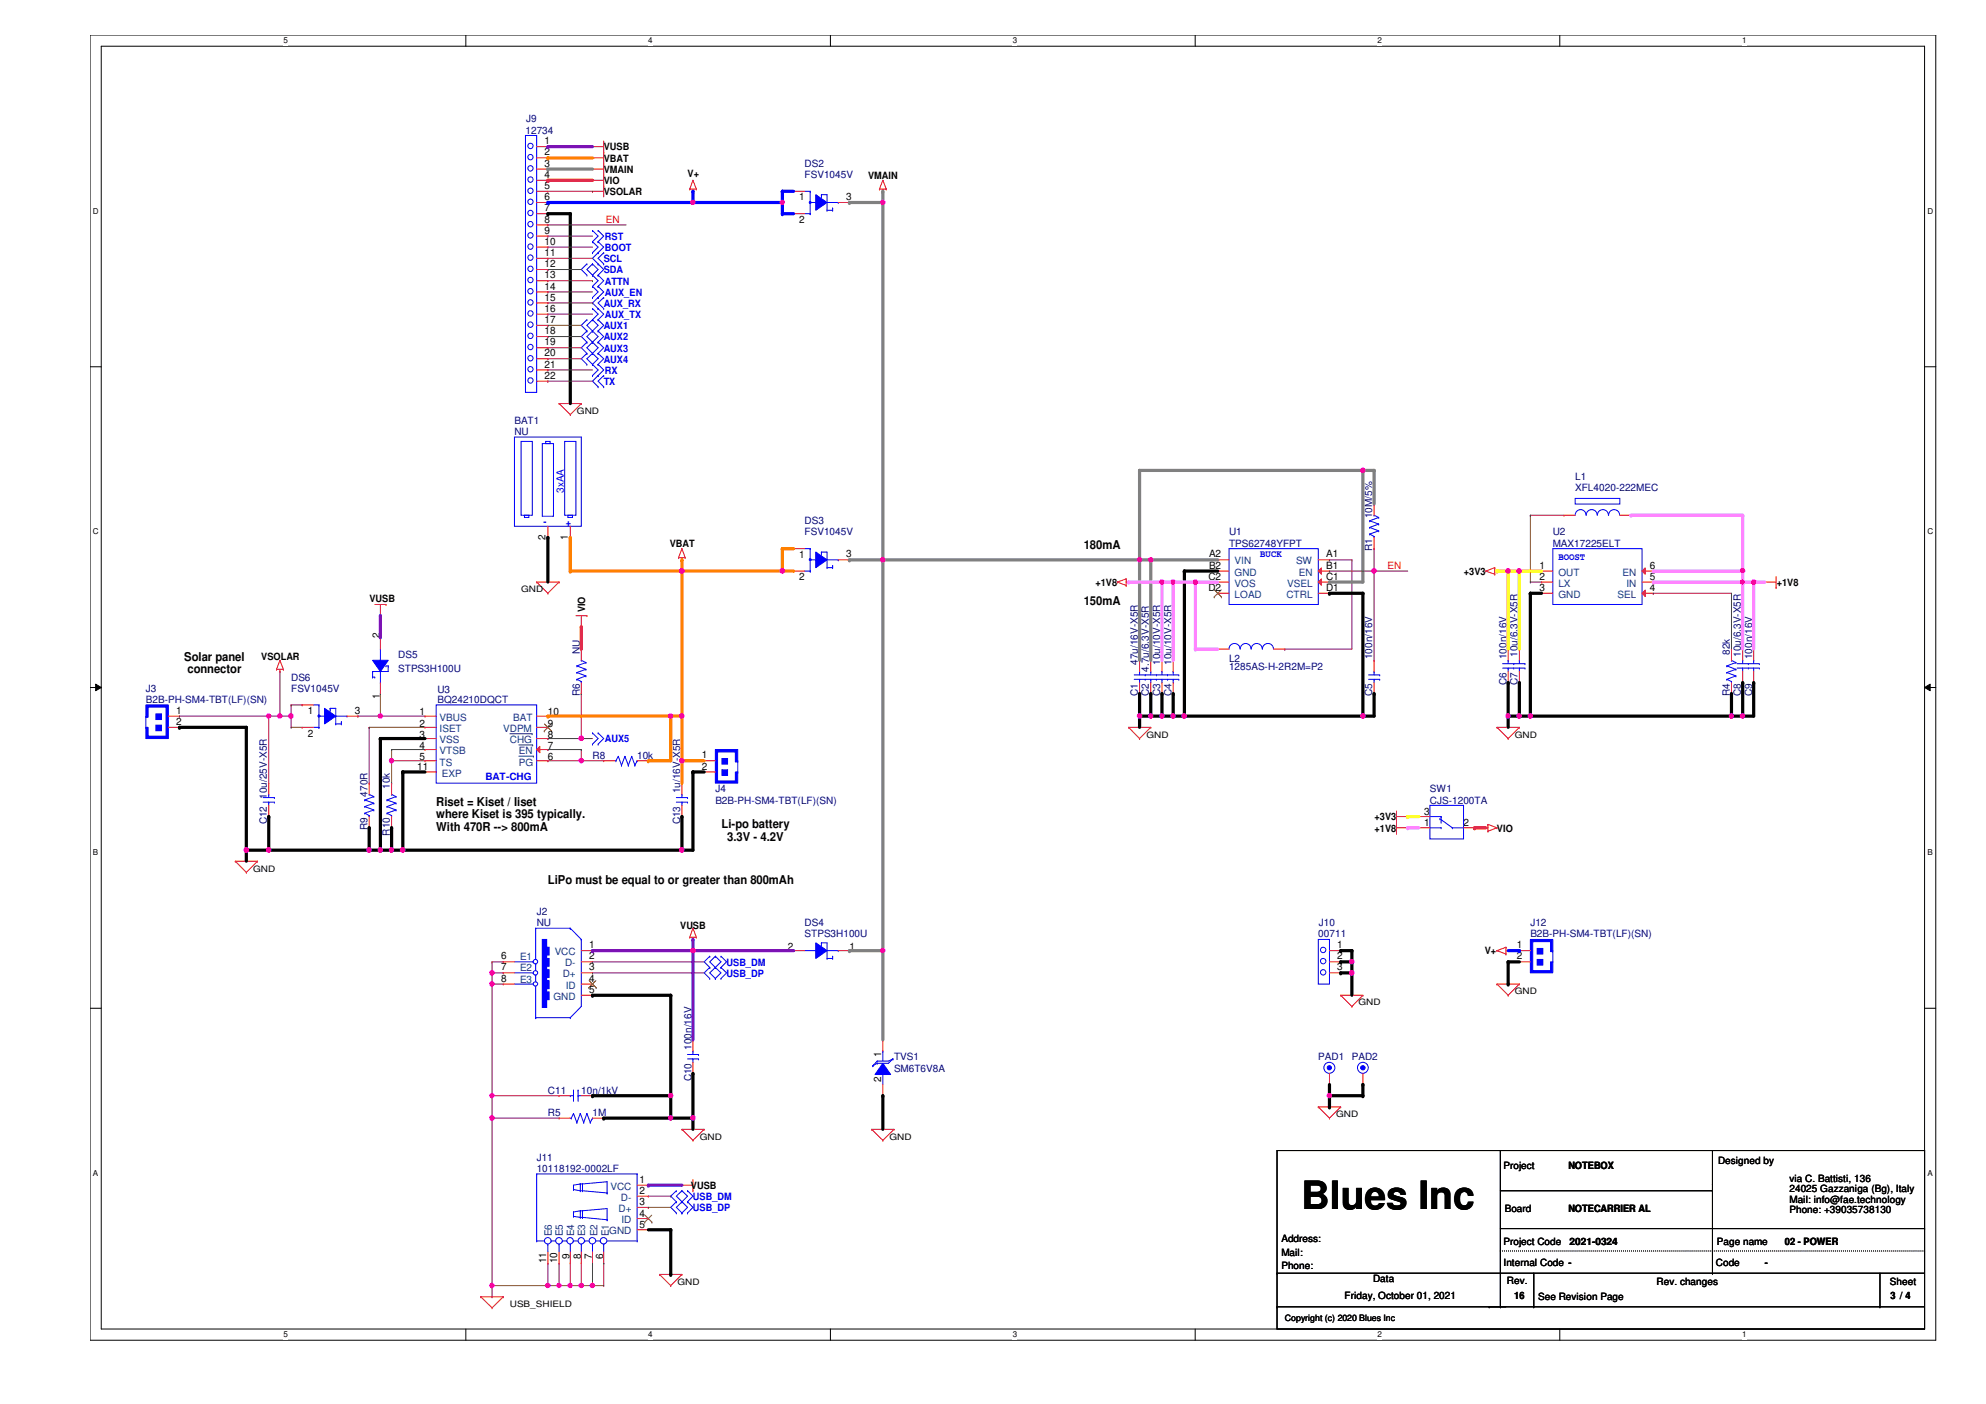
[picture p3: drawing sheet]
<svg xmlns="http://www.w3.org/2000/svg" width="420mm" height="297mm" viewBox="0 0 420 297" stroke-linecap="round" stroke-linejoin="round" font-family="sans-serif">
<defs><g id="words">
<text font-size="8.3" x="275.4" y="255.7">Blues Inc</text>
<g font-size="2.6">
<text x="229.3" y="116.1">180mA</text>
<text x="229.3" y="127.9">150mA</text>
<text x="38.9" y="139.7">Solar panel</text>
<text x="39.7" y="142.4">connector</text>
<text x="92.3" y="170.5">Riset = Kiset / Iiset</text>
<text x="92.3" y="173.1">where Kiset is 395 typically.</text>
<text x="92.3" y="175.8">With 470R --&gt; 800mA</text>
<text x="152.7" y="175.2">Li-po battery</text>
<text x="153.8" y="177.8">3.3V - 4.2V</text>
<text x="115.9" y="187">LiPo must be equal to or greater than 800mAh</text>
</g>
<g font-size="2.1" fill="#000080">
<text x="111.2" y="28.3">12734</text>
<text x="111.3" y="25.9">J9</text>
<text x="170.2" y="35.3">DS2</text>
<text x="170.2" y="37.7">FSV1045V</text>
<text x="108.8" y="89.7">BAT1</text>
<text x="108.8" y="92">NU</text>
<text x="333.2" y="101.5">L1</text>
<text x="333.2" y="103.8">XFL4020-222MEC</text>
<text x="170.2" y="111">DS3</text>
<text x="170.2" y="113.3">FSV1045V</text>
<text x="260" y="113.3">U1</text>
<text x="290.3" y="109.7" transform="rotate(-90 290.3 109.7)">10M/5%</text>
<text x="328.5" y="113.3">U2</text>
<text x="260" y="115.7">TPS62748YFPT</text>
<text x="290.3" y="116.5" transform="rotate(-90 290.3 116.5)">R1</text>
<text x="328.5" y="115.7">MAX17225ELT</text>
<text x="84.2" y="139.3">DS5</text>
<text x="84.2" y="142.1">STPS3H100U</text>
<text x="122.6" y="138.3" transform="rotate(-90 122.6 138.3)">NU</text>
<text x="240.7" y="140.6" transform="rotate(-90 240.7 140.6)">47u/16V-X5R</text>
<text x="243.1" y="142.1" transform="rotate(-90 243.1 142.1)">4.7u/6.3V-X5R</text>
<text x="245.4" y="140.6" transform="rotate(-90 245.4 140.6)">10u/10V-X5R</text>
<text x="247.8" y="140.6" transform="rotate(-90 247.8 140.6)">10u/10V-X5R</text>
<text x="260" y="140">L2</text>
<text x="260" y="141.6">1285AS-H-2R2M=P2</text>
<text x="290.3" y="139.4" transform="rotate(-90 290.3 139.4)">100n/16V</text>
<text x="318.7" y="139.4" transform="rotate(-90 318.7 139.4)">100n/16V</text>
<text x="321.1" y="139" transform="rotate(-90 321.1 139)">10u/6.3V-X5R</text>
<text x="365.9" y="138.5" transform="rotate(-90 365.9 138.5)">82k</text>
<text x="368.3" y="139" transform="rotate(-90 368.3 139)">10u/6.3V-X5R</text>
<text x="370.7" y="139.4" transform="rotate(-90 370.7 139.4)">100n/16V</text>
<text x="30.9" y="146.4">J3</text>
<text x="30.9" y="148.7">B2B-PH-SM4-TBT(LF)(SN)</text>
<text x="61.6" y="144">DS6</text>
<text x="61.6" y="146.4">FSV1045V</text>
<text x="92.5" y="146.6">U3</text>
<text x="92.5" y="148.7">BQ24210DQCT</text>
<text x="122.6" y="147.3" transform="rotate(-90 122.6 147.3)">R6</text>
<text x="240.7" y="147.3" transform="rotate(-90 240.7 147.3)">C1</text>
<text x="243.1" y="147.3" transform="rotate(-90 243.1 147.3)">C2</text>
<text x="245.4" y="147.3" transform="rotate(-90 245.4 147.3)">C3</text>
<text x="247.8" y="147.3" transform="rotate(-90 247.8 147.3)">C4</text>
<text x="290.3" y="147.3" transform="rotate(-90 290.3 147.3)">C5</text>
<text x="318.7" y="144.9" transform="rotate(-90 318.7 144.9)">C6</text>
<text x="321.1" y="144.9" transform="rotate(-90 321.1 144.9)">C7</text>
<text x="365.9" y="147.3" transform="rotate(-90 365.9 147.3)">R4</text>
<text x="368.3" y="147.3" transform="rotate(-90 368.3 147.3)">C8</text>
<text x="370.7" y="147.3" transform="rotate(-90 370.7 147.3)">C9</text>
<text x="125.3" y="160.5">R8</text>
<text x="134.8" y="160.5">10k</text>
<text x="82.5" y="166.9" transform="rotate(-90 82.5 166.9)">10k</text>
<text x="143.9" y="167.8" transform="rotate(-90 143.9 167.8)">1u/16V-X5R</text>
<text x="151.3" y="167.6">J4</text>
<text x="302.5" y="167.6">SW1</text>
<text x="56.5" y="169" transform="rotate(-90 56.5 169)">10u/25V-X5R</text>
<text x="77.7" y="168.5" transform="rotate(-90 77.7 168.5)">470R</text>
<text x="151.3" y="170">B2B-PH-SM4-TBT(LF)(SN)</text>
<text x="302.5" y="170">CJS-1200TA</text>
<text x="56.5" y="174.4" transform="rotate(-90 56.5 174.4)">C12</text>
<text x="77.7" y="175.6" transform="rotate(-90 77.7 175.6)">R9</text>
<text x="82.5" y="176.8" transform="rotate(-90 82.5 176.8)">R10</text>
<text x="143.9" y="174.4" transform="rotate(-90 143.9 174.4)">C13</text>
<text x="113.5" y="193.6">J2</text>
<text x="113.5" y="196">NU</text>
<text x="170.2" y="196">DS4</text>
<text x="279" y="196">J10</text>
<text x="323.8" y="196">J12</text>
<text x="170.2" y="198.3">STPS3H100U</text>
<text x="278.9" y="198.3">00711</text>
<text x="323.8" y="198.3">B2B-PH-SM4-TBT(LF)(SN)</text>
<text x="146.3" y="222.1" transform="rotate(-90 146.3 222.1)">100n/16V</text>
<text x="189.1" y="224.3">TVS1</text>
<text x="189.1" y="226.7">SM6T6V8A</text>
<text x="278.9" y="224.3">PAD1</text>
<text x="286" y="224.3">PAD2</text>
<text x="115.9" y="231.4">C11</text>
<text x="123" y="231.4">10n/1kV</text>
<text x="146.3" y="228.8" transform="rotate(-90 146.3 228.8)">C10</text>
<text x="115.9" y="236.1">R5</text>
<text x="125.3" y="236.1">1M</text>
<text x="113.5" y="245.6">J11</text>
<text x="113.5" y="247.9">10118192-0002LF</text>
</g>
<g font-size="2.1">
<text x="115.2" y="32.9">2</text>
<text x="115.2" y="35.3">3</text>
<text x="115.2" y="30.5">1</text>
<text x="127.7" y="31.8">VUSB</text>
<text x="127.7" y="34.2">VBAT</text>
<text x="115.2" y="37.6">4</text>
<text x="115.2" y="40">5</text>
<text x="127.7" y="36.6">VMAIN</text>
<text x="127.7" y="38.9">VIO</text>
<text x="127.7" y="41.3">VSOLAR</text>
<text x="145.5" y="37.5">V+</text>
<text x="183.6" y="38">VMAIN</text>
<text x="115.2" y="42.3">6</text>
<text x="115.2" y="44.7">7</text>
<text x="115.2" y="47.1">8</text>
<text x="169.1" y="42.4">1</text>
<text x="169.1" y="47.2">2</text>
<text x="179" y="42.3">3</text>
<text x="115.2" y="49.4">9</text>
<text x="115.2" y="51.8">10</text>
<text x="115.2" y="54.1">11</text>
<text x="115.2" y="56.5">12</text>
<text x="115.2" y="58.9">13</text>
<text x="115.2" y="61.3">14</text>
<text x="115.2" y="63.6">15</text>
<text x="115.2" y="66">16</text>
<text x="115.2" y="68.3">17</text>
<text x="115.2" y="70.7">18</text>
<text x="115.2" y="73.1">19</text>
<text x="115.2" y="75.4">20</text>
<text x="115.2" y="77.8">21</text>
<text x="115.2" y="80.1">22</text>
<text x="115.4" y="114.2" transform="rotate(-90 115.4 114.2)">2</text>
<text x="120.1" y="114.2" transform="rotate(-90 120.1 114.2)">1</text>
<text x="141.7" y="115.7">VBAT</text>
<text x="169.1" y="118">1</text>
<text x="179" y="117.9">3</text>
<text x="255.8" y="117.9">A2</text>
<text x="280.5" y="117.9">A1</text>
<text x="169.1" y="122.8">2</text>
<text x="231.7" y="124">+1V8</text>
<text x="255.7" y="125">D2</text>
<text x="255.7" y="122.6">C2</text>
<text x="255.8" y="120.3">B2</text>
<text x="280.5" y="120.3">B1</text>
<text x="280.5" y="122.6">C1</text>
<text x="280.5" y="125">D1</text>
<text x="309.7" y="121.6">+3V3</text>
<text x="325.7" y="120.3">1</text>
<text x="325.7" y="122.6">2</text>
<text x="325.7" y="125">3</text>
<text x="349" y="125">4</text>
<text x="349" y="122.6">5</text>
<text x="349" y="120.3">6</text>
<text x="375.9" y="124">+1V8</text>
<text x="78.1" y="127.3">VUSB</text>
<text x="123.8" y="129.6" transform="rotate(-90 123.8 129.6)">VIO</text>
<text x="80.3" y="135" transform="rotate(-90 80.3 135)">2</text>
<text x="55.2" y="139.6">VSOLAR</text>
<text x="80.3" y="148" transform="rotate(-90 80.3 148)">1</text>
<text x="37.3" y="151">1</text>
<text x="37.3" y="153.4">2</text>
<text x="65.1" y="151.1">1</text>
<text x="65.1" y="155.8">2</text>
<text x="75.1" y="151">3</text>
<text x="88.7" y="151.3">1</text>
<text x="88.7" y="153.7">2</text>
<text x="115.9" y="153.7">9</text>
<text x="115.9" y="151.3">10</text>
<text x="88.7" y="156">3</text>
<text x="88.7" y="158.4">4</text>
<text x="88.7" y="160.8">5</text>
<text x="115.9" y="160.8">6</text>
<text x="115.9" y="158.4">7</text>
<text x="115.9" y="156">8</text>
<text x="148.5" y="160.4">1</text>
<text x="88.3" y="162.8">11</text>
<text x="148.5" y="162.8">2</text>
<text x="290.8" y="173.6">+3V3</text>
<text x="301.3" y="172.3">3</text>
<text x="290.8" y="175.9">+1V8</text>
<text x="301.3" y="174.7">1</text>
<text x="309.6" y="174.7">2</text>
<text x="316.7" y="175.9">VIO</text>
<text x="143.9" y="196.5">VUSB</text>
<text x="106" y="203">6</text>
<text x="124.6" y="200.6">1</text>
<text x="124.6" y="203">2</text>
<text x="166.7" y="201">2</text>
<text x="179.7" y="201">1</text>
<text x="282.9" y="203">2</text>
<text x="282.9" y="200.6">1</text>
<text x="314.1" y="201.9">V+</text>
<text x="320.9" y="200.6">1</text>
<text x="320.9" y="203">2</text>
<text x="106" y="205.3">7</text>
<text x="106" y="207.7">8</text>
<text x="124.6" y="205.3">3</text>
<text x="124.6" y="207.7">4</text>
<text x="282.9" y="205.3">3</text>
<text x="124.6" y="210.1">5</text>
<text x="186.4" y="223.6" transform="rotate(-90 186.4 223.6)">1</text>
<text x="186.4" y="229" transform="rotate(-90 186.4 229)">2</text>
<text x="135.3" y="250.3">1</text>
<text x="146.2" y="251.5">VUSB</text>
<text x="318.1" y="247.2">Project</text>
<text x="331.8" y="247.3">NOTEBOX</text>
<text x="363.5" y="246.3">Designed by</text>
<text x="378.6" y="250.1">via C. Battisti, 136</text>
<text x="135.3" y="252.7">2</text>
<text x="135.3" y="255">3</text>
<text x="135.3" y="257.4">4</text>
<text x="318.3" y="256.5">Board</text>
<text x="331.8" y="256.5">NOTECARRIER AL</text>
<text x="378.6" y="252.3">24025 Gazzaniga (Bg), Italy</text>
<text x="378.6" y="254.5">Mail: info@fae.technology</text>
<text x="378.6" y="256.7">Phone: +39035738130</text>
<text x="135.3" y="259.8">5</text>
<text x="271.1" y="262.8">Address:</text>
<text x="318.1" y="263.3">Project Code</text>
<text x="332.1" y="263.4">2021-0324</text>
<text x="363.2" y="263.3">Page name</text>
<text x="377.6" y="263.4">02 - POWER</text>
<text x="115.5" y="267.2" transform="rotate(-90 115.5 267.2)">11</text>
<text x="117.9" y="267.2" transform="rotate(-90 117.9 267.2)">10</text>
<text x="120.5" y="266.3" transform="rotate(-90 120.5 266.3)">9</text>
<text x="122.9" y="266.3" transform="rotate(-90 122.9 266.3)">8</text>
<text x="125.2" y="266.3" transform="rotate(-90 125.2 266.3)">7</text>
<text x="127.6" y="266.3" transform="rotate(-90 127.6 266.3)">6</text>
<text x="271.1" y="265.7">Mail:</text>
<text x="271.1" y="268.5">Phone:</text>
<text x="318.1" y="267.8">Internal Code ---</text>
<text x="318.1" y="267.8">Internal Code</text>
<text x="363" y="267.8">Code</text>
<text x="373.4" y="267.8">-</text>
<text x="284.4" y="274.9">Friday, October 01, 2021</text>
<text x="290.5" y="271.3">Data</text>
<text x="318.8" y="271.6">Rev.</text>
<text x="320.3" y="274.9">16</text>
<text x="325.4" y="275.1">See Revision Page</text>
<text x="350.5" y="271.8">Rev. changes</text>
<text x="399.8" y="271.8">Sheet</text>
<text x="399.9" y="274.9">3 /// 4</text>
<text x="399.9" y="274.9">3</text>
<text x="403.1" y="274.9">4</text>
</g>
<g font-size="2.1" fill="#f00">
<text x="128.2" y="47.1">EN</text>
<text x="293.5" y="120.4">EN</text>
</g>
<g font-size="2.1" fill="#00f">
<text x="128" y="50.8">RST</text>
<text x="128" y="53.1">BOOT</text>
<text x="127.7" y="55.5">SCL</text>
<text x="127.7" y="57.8">SDA</text>
<text x="127.7" y="64.9">AUX_RX</text>
<text x="128" y="60.2">ATTN</text>
<text x="128" y="62.6">AUX_EN</text>
<text x="127.7" y="69.6">AUX1</text>
<text x="128" y="67.3">AUX_TX</text>
<text x="127.7" y="72">AUX2</text>
<text x="127.7" y="74.4">AUX3</text>
<text x="127.7" y="76.7">AUX4</text>
<text x="127.7" y="81.4">TX</text>
<text x="128" y="79.1">RX</text>
<text x="119.3" y="104.3" transform="rotate(-90 119.3 104.3)">3xAA</text>
<text x="115" y="111">-</text>
<text x="119.7" y="111.2">+</text>
<text x="266.6" y="117.8">BUCK</text>
<text x="329.7" y="118.5">BOOST</text>
<text x="128" y="157.1">AUX5</text>
<text x="102.7" y="165.1">BAT-CHG</text>
<text x="153.7" y="206.7">USB_DP</text>
<text x="153.7" y="204.3">USB_DM</text>
<text x="146.6" y="253.9">USB_DM</text>
<text x="146.6" y="256.2">USB_DP</text>
</g>
<g font-size="2.1" fill="#004080">
<text x="261.2" y="119.4">VIN</text>
<text x="274.2" y="119.4">SW</text>
<text x="261.2" y="124.1">VOS</text>
<text x="261.2" y="121.8">GND</text>
<text x="272.3" y="124.1">VSEL</text>
<text x="274.8" y="121.8">EN</text>
<text x="329.7" y="121.8">OUT</text>
<text x="329.7" y="124.1">LX</text>
<text x="343.3" y="121.8">EN</text>
<text x="344.1" y="124.1">IN</text>
<text x="261.2" y="126.5">LOAD</text>
<text x="272.2" y="126.5">CTRL</text>
<text x="329.7" y="126.5">GND</text>
<text x="342.2" y="126.5">SEL</text>
<text x="93" y="152.5">VBUS</text>
<text x="93" y="154.9">ISET</text>
<text x="106.5" y="154.9">VDPM</text>
<text x="108.6" y="152.5">BAT</text>
<text x="93" y="157.2">VSS</text>
<text x="93" y="159.6">VTSB</text>
<text x="93" y="162">TS</text>
<text x="107.9" y="157.2">CHG</text>
<text x="109.8" y="162">PG</text>
<text x="109.8" y="159.6">EN</text>
<text x="93.5" y="164.3">EXP</text>
<text x="110" y="203.1">E1</text>
<text x="117.3" y="202.1">VCC</text>
<text x="110" y="205.4">E2</text>
<text x="110" y="208">E3</text>
<text x="119" y="206.8">D+</text>
<text x="119.5" y="204.5">D-</text>
<text x="119.7" y="209.2">ID</text>
<text x="117.1" y="211.5">GND</text>
<text x="129.2" y="251.7">VCC</text>
<text x="130.9" y="256.4">D+</text>
<text x="131.4" y="254">D-</text>
<text x="116.7" y="261.6" transform="rotate(-90 116.7 261.6)">E6</text>
<text x="119.1" y="261.6" transform="rotate(-90 119.1 261.6)">E5</text>
<text x="121.5" y="261.6" transform="rotate(-90 121.5 261.6)">E4</text>
<text x="123.8" y="261.6" transform="rotate(-90 123.8 261.6)">E3</text>
<text x="126.4" y="261.6" transform="rotate(-90 126.4 261.6)">E2</text>
<text x="128.8" y="261.6" transform="rotate(-90 128.8 261.6)">E1</text>
<text x="128.9" y="261.2">GND</text>
<text x="131.5" y="258.8">ID</text>
</g>
<g font-size="1.9">
<text x="122" y="87.5">GND</text>
<text x="110.2" y="125.3">GND</text>
<text x="242.5" y="156">GND</text>
<text x="320.5" y="156">GND</text>
<text x="53.6" y="184.4">GND</text>
<text x="287.4" y="212.7">GND</text>
<text x="320.5" y="210.4">GND</text>
<text x="282.7" y="236.3">GND</text>
<text x="148" y="241.1">GND</text>
<text x="188.2" y="241.1">GND</text>
<text x="143.3" y="271.8">GND</text>
<text x="107.9" y="276.5">USB_SHIELD</text>
<text x="271.8" y="279.6">Copyright (c) 2020 Blues Inc</text>
</g>
<g font-size="1.7">
<text x="60" y="9.2">5</text>
<text x="137.1" y="9.2">4</text>
<text x="214.2" y="9.2">3</text>
<text x="291.4" y="9.2">2</text>
<text x="368.6" y="9.2">1</text>
<text x="19.6" y="45.2">D</text>
<text x="407.8" y="45.2">D</text>
<text x="19.6" y="113">C</text>
<text x="407.8" y="113">C</text>
<text x="19.6" y="180.9">B</text>
<text x="407.8" y="180.9">B</text>
<text x="19.6" y="248.8">A</text>
<text x="407.8" y="248.8">A</text>
<text x="60" y="283">5</text>
<text x="137.1" y="283">4</text>
<text x="214.2" y="283">3</text>
<text x="291.4" y="283">2</text>
<text x="368.6" y="283">1</text>
</g>
</g></defs>
<path d="M19.1 7.4h390.4v276.1h-390.4zM21.4 9.8h385.8v271.4h-385.8z" fill="none" stroke="#000" stroke-width=".21"/>
<g fill="#fff">
<path d="M60 7.7h.9v1.9h-.9z"/>
<path d="M60 281.4h.9v1.9h-.9z"/>
</g>
<path d="M98.6 7.4v2.4M98.6 281.2v2.3" fill="none" stroke="#000" stroke-width=".21"/>
<g fill="#fff">
<path d="M137.1 7.7h.9v1.9h-.9z"/>
<path d="M137.1 281.4h.9v1.9h-.9z"/>
</g>
<path d="M175.7 7.4v2.4M175.7 281.2v2.3" fill="none" stroke="#000" stroke-width=".21"/>
<g fill="#fff">
<path d="M214.2 7.7h1v1.9h-1z"/>
<path d="M214.2 281.4h1v1.9h-1z"/>
</g>
<path d="M252.9 7.4v2.4M252.9 281.2v2.3" fill="none" stroke="#000" stroke-width=".21"/>
<g fill="#fff">
<path d="M291.4 7.7h1v1.9h-1z"/>
<path d="M291.4 281.4h1v1.9h-1z"/>
</g>
<path d="M330 7.4v2.4M330 281.2v2.3" fill="none" stroke="#000" stroke-width=".21"/>
<g fill="#fff">
<path d="M368.6 7.7h.9v1.9h-.9z"/>
<path d="M368.6 281.4h.9v1.9h-.9z"/>
<path d="M19.6 43.7h1.3v1.9h-1.3z"/>
<path d="M407.8 43.7h1.2v1.9h-1.2z"/>
<path d="M19.6 111.5h1.3v1.9h-1.3z"/>
<path d="M407.8 111.5h1.2v1.9h-1.2z"/>
</g>
<path d="M19.1 77.6h2.3M407.2 77.6h2.3" fill="none" stroke="#000" stroke-width=".21"/>
<g fill="#fff">
<path d="M19.6 179.4h1.2v1.9h-1.2z"/>
<path d="M407.8 179.4h1.1v1.9h-1.1z"/>
</g>
<path d="M19.1 145.5h2.3M20.2 144.7l1.2 .8-1.2 .6zM407.2 145.5l1.1-.8v1.4zM407.2 145.5h2.3" fill="none" stroke="#000" stroke-width=".21"/>
<path d="M20.2 144.7l1.2 .8-1.2 .6zM407.2 145.5l1.1-.8v1.4z" fill="#000"/>
<g fill="#fff">
<path d="M19.6 247.2h1.2v1.9h-1.2z"/>
<path d="M407.8 247.2h1.1v1.9h-1.1z"/>
</g>
<g fill="none" stroke="#000" stroke-width=".21">
<path d="M19.1 213.3h2.3M407.2 213.3h2.3M270.2 243.4h137v37.8h-137zM317.4 243.4v33.1M317.4 259.9h89.8M317.4 251.9h44.9M362.3 250.5h.1M362.3 251.9h.1M362.3 243.4v26M407.2 259.9h.1M270.2 276.5h.1M270.2 269.4h.1"/>
<path d="M270.2 276.5h137M270.2 269.4h137M315 276.5h.1M317.4 276.5h.1M324.5 276.5h.1M324.5 269.4v7.1M362.3 269.4h.1M397.7 276.5h.1M397.7 269.4v7.1"/>
</g>
<g fill="none" stroke="#f00" stroke-width=".21">
<path d="M125.3 31h.1M125.3 33.4h.1M125.3 35.8h.1M125.3 38.1h.1M125.3 31h2.4M125.3 33.4h2.4M125.3 35.8h2.4M125.3 38.1h2.4M127.7 32.2h.1M127.7 34.6h.1M127.7 37h.1M127.7 39.3h.1"/>
<path d="M127.7 29.8v11.9M146.6 38.1h.1M146.6 38.1l-.7 1.9M146.6 38.1l.7 1.9M186.8 38.1h.1M186.8 38.1l-.7 1.9M186.8 38.1l.7 1.9M125.3 40.5h.1M125.3 40.5h2.4M145.9 40h.1M145.9 40h1.4M146.6 40.5h.1"/>
<path d="M146.6 40v.5M147.3 40h.1M186.1 40h.1M186.1 40h1.4M186.8 40.5h.1M186.8 40v.5M187.5 40h.1M118.3 85.4h.1M118.3 85.4h4.7M118.3 85.4l2.4 2.3M120.7 87.7h.1M123 85.4h.1"/>
<path d="M123 85.4l-2.3 2.3M143.6 118h.1M143.6 118h1.3M144.3 118.4h.1M144.3 116.1h.1M144.3 118v.4M144.3 116.1l.6 1.9M144.3 116.1l-.7 1.9M144.9 118h.1M59.2 139.7h.1M59.2 139.7l.7 1.9M59.2 139.7l-.7 1.9"/>
<path d="M79.3 127.9h2.4M80.5 130.3h.1M80.5 127.9v2.4M81.7 127.9h.1M113.5 123.1h.1M113.5 123.1h4.8M113.5 123.1l2.4 2.4M115.9 125.5h.1M118.3 123.1h.1M118.3 123.1l-2.4 2.4M121.8 130.3h2.4M123 132.6h.1"/>
<path d="M123 130.3v2.3M124.2 130.3h.1M236.4 123.1h.1M236.4 123.1l1.9 .8M238.3 122.5h.1M238.3 123.9h.1M238.3 123.1h.5M238.3 122.5v1.4M238.3 122.5l-1.9 .6M238.8 123.1h.1M314.3 120.8h.1M314.3 120.8l1.9 .7"/>
<path d="M316.2 120.1h.1M316.2 121.5h.1M316.2 120.1v1.4M316.2 120.8h.5M316.2 120.1l-1.9 .7M316.7 120.8h.1M373.4 123.1h.1M373.4 123.1h2.4M375.8 124.3h.1M375.8 122v2.3M58.5 141.6h.1M58.5 141.6h1.4"/>
<path d="M59.2 142.1h.1M59.2 141.6v.5M59.9 141.6h.1M238.8 153.9h.1M238.8 153.9h4.7M238.8 153.9l2.3 2.4M241.1 156.3h.1M243.5 153.9h.1M243.5 153.9l-2.4 2.4M316.7 153.9h.1M316.7 153.9h4.7M316.7 153.9l2.4 2.4"/>
<path d="M319.1 156.3h.1M321.4 153.9h.1M321.4 153.9l-2.3 2.4M295.4 173.9h.1M295.4 176.3h.1M295.4 172.8h2.4M295.4 171.6v4.7M295.4 175.1h2.4M297.8 172.8h.1M297.8 175.1h.1M314.3 175.1h.1M314.3 175.1h.5"/>
<path d="M314.8 174.4h.1M314.8 175.9h.1M314.8 174.4v1.5M314.8 174.4l1.9 .7M316.7 175.1h.1M316.7 175.1l-1.9 .8M49.8 182.2h.1M49.8 182.2h4.7M49.8 182.2l2.3 2.4M52.1 184.6h.1M54.5 182.2h.1M54.5 182.2l-2.4 2.4"/>
<path d="M145.9 198.3h.1M145.9 198.3h1.4M146.6 198.8h.1M146.6 196.4h.1M146.6 198.3v.5M146.6 196.4l.7 1.9M146.6 196.4l-.7 1.9M147.3 198.3h.1M283.6 210.6h.1M283.6 210.6h4.7M283.6 210.6l2.4 2.3M286 212.9h.1"/>
<path d="M288.3 210.6h.1M288.3 210.6l-2.3 2.3M316.7 208.2h.1M316.7 201.1h.1M316.7 208.2h4.7M316.7 208.2l2.4 2.4M316.7 201.1l1.9 .7M318.6 201.8h.1M318.6 200.4h.1M318.6 200.4v1.4M318.6 201.1h.5M318.6 200.4l-1.9 .7"/>
<path d="M319.1 210.6h.1M319.1 201.1h.1M321.4 208.2h.1M321.4 208.2l-2.3 2.4M144.3 238.9h.1M144.3 238.9h4.7M144.3 238.9l2.3 2.4M149 238.9h.1M149 238.9l-2.4 2.4M184.4 238.9h.1M184.4 238.9h4.7M184.4 238.9l2.4 2.4"/>
<path d="M189.1 238.9h.1M189.1 238.9l-2.3 2.4M278.9 234.2h.1M278.9 234.2h4.7M278.9 234.2l2.4 2.4M281.3 236.6h.1M283.6 234.2h.1M283.6 234.2l-2.3 2.4M144.3 250.7h.1M144.3 250.7h2.3M146.6 241.3h.1M146.6 251.9h.1"/>
<path d="M146.6 249.6v2.3M186.8 241.3h.1M101.7 274.4h.1M101.7 274.4h4.8M101.7 274.4l2.4 2.3M104.1 276.7h.1M106.5 274.4h.1M106.5 274.4l-2.4 2.3M139.5 269.6h.1M139.5 269.6h4.8M139.5 269.6l2.4 2.4M141.9 272h.1"/>
<path d="M144.3 269.6h.1M144.3 269.6l-2.4 2.4"/>
</g>
<g fill="none" stroke="#00f" stroke-width=".21">
<path d="M124.2 55.8h.1M124.2 58.2h.1M124.2 55.8l-1.2 1.2 1.2 1.2M125.3 48.8h.1M125.3 51.1h.1M125.3 53.5h.1M125.3 58.2h.1M125.3 55.8h.1M125.3 48.8l1.2 1.2-1.2 1.1M125.3 51.1l1.2 1.2-1.2 1.2M125.3 55.8l-1.1 1.2 2.3 2.4-1.2 1.2M125.3 55.8l1.2 1.2-1.2 1.2"/>
<path d="M126.5 48.8h.1M126.5 51.1h.1M126.5 53.5h.1M126.5 55.8h.1M126.5 58.2h.1M126.5 48.8l1.2 1.2-1.2 1.1M126.5 51.1l1.2 1.2-2.4 2.4 2.4 2.3-1.2 1.2M126.5 58.2l1.2 1.2-1.2 1.2M127.7 55.8h.1M127.7 53.5h.1M127.7 53.5l-1.2 1.2 1.2 1.1M124.2 67.6h.1"/>
<path d="M124.2 70h.1M124.2 72.4h.1M124.2 74.8h.1M124.2 77.1h.1M124.2 70l-1.2 1.2 1.2 1.2M124.2 67.6l-1.2 1.2 1.2 1.2M124.2 72.4l-1.2 1.2 1.2 1.2M124.2 74.8l-1.2 1.1 1.2 1.2M125.3 60.6h.1M125.3 62.9h.1M125.3 65.3h.1M125.3 67.6h.1"/>
<path d="M125.3 70h.1M125.3 72.4h.1M125.3 74.8h.1M125.3 77.1h.1M125.3 79.5h.1M125.3 60.6l1.2 1.2-1.2 1.1M125.3 65.3l1.2 1.2-2.3 2.3 2.3 2.4-2.3 2.4 1.1 1.2M125.3 67.6l1.2 1.2-2.3 2.4 2.3 2.4-1.2 1.2M125.3 74.8l-1.1 1.1 2.3 2.4-1.2 1.2M125.3 74.8l1.2 1.1-1.2 1.2M126.5 60.6h.1M126.5 62.9h.1"/>
<path d="M126.5 65.3h.1M126.5 67.6h.1M126.5 70h.1M126.5 72.4h.1M126.5 74.8h.1M126.5 77.1h.1M126.5 79.5h.1M126.5 60.6l1.2 1.2-1.2 1.1M126.5 62.9l-1.2 1.2 2.4 2.4-1.2 1.1M126.5 72.4l1.2 1.2-1.2 1.2M126.5 67.6l1.2 1.2-1.2 1.2M126.5 70l1.2 1.2-1.2 1.2"/>
<path d="M126.5 77.1l1.2 1.2-2.4 2.3 1.2 1.2M126.5 74.8l1.2 1.1-1.2 1.2M127.7 65.3h.1M127.7 62.9h.1M127.7 79.5h.1M127.7 62.9l-1.2 1.2 1.2 1.2M127.7 79.5l-1.2 1.1 1.2 1.2M126.5 81.8h.1M127.7 81.8h.1M125.3 155.1h.1M125.3 157.4h.1M125.3 155.1l1.2 1.2-1.2 1.1"/>
<path d="M126.5 155.1h.1M126.5 157.4h.1M126.5 155.1l1.2 1.2-1.2 1.1M150.2 204.7h.1M150.2 207h.1M150.2 202.3h.1M150.2 204.7l-1.2 1.1 1.2 1.2M150.2 202.3l-1.2 1.2 1.2 1.2M151.3 207h.1M151.3 204.7h.1M151.3 202.3h.1M151.3 204.7l-1.1 1.1 1.1 1.2"/>
<path d="M151.3 204.7l1.2 1.1-1.2 1.2M151.3 202.3l-1.1 1.2 1.1 1.2M151.3 202.3l1.2 1.2-1.2 1.2M152.5 207h.1M152.5 204.7h.1M152.5 202.3h.1M152.5 204.7l1.2 1.1-1.2 1.2M152.5 202.3l1.2 1.2-1.2 1.2M143.1 251.9h.1M143.1 254.3h.1M143.1 256.6h.1M143.1 251.9l-1.2 1.2 1.2 1.2"/>
<path d="M143.1 254.3l-1.2 1.1 1.2 1.2M144.3 254.3h.1M144.3 251.9h.1M144.3 256.6h.1M144.3 251.9l-1.2 1.2 2.4 2.3-1.2 1.2M144.3 251.9l1.2 1.2-2.4 2.3 1.2 1.2M145.5 254.3h.1M145.5 251.9h.1M145.5 256.6h.1M145.5 251.9l1.1 1.2-1.1 1.2M145.5 254.3l1.1 1.1-1.1 1.2"/>
</g>
<path d="M317.4 264.7h89.8M407.2 264.7h.1" fill="none" stroke="#000" stroke-width=".21" stroke-dasharray="0 .4"/>
<path d="M114.7 198.8h1v14.3h-1z" fill-rule="evenodd" fill="#00f"/>
<path d="M114.7 198.8h1v14.3h-1z" fill="none" stroke="#00f" stroke-width=".21"/>
<path d="M115.7 200.4h.5v1.7h-.5z" fill-rule="evenodd" fill="#00f"/>
<path d="M115.7 200.4h.5v1.7h-.5z" fill="none" stroke="#00f" stroke-width=".21"/>
<path d="M115.7 202.8h.5v1.6h-.5z" fill-rule="evenodd" fill="#00f"/>
<path d="M115.7 202.8h.5v1.6h-.5z" fill="none" stroke="#00f" stroke-width=".21"/>
<path d="M115.7 205.1h.5v1.7h-.5z" fill-rule="evenodd" fill="#00f"/>
<path d="M115.7 205.1h.5v1.7h-.5z" fill="none" stroke="#00f" stroke-width=".21"/>
<path d="M115.7 207.5h.5v1.7h-.5z" fill-rule="evenodd" fill="#00f"/>
<path d="M115.7 207.5h.5v1.7h-.5z" fill="none" stroke="#00f" stroke-width=".21"/>
<path d="M115.7 209.8h.5v1.7h-.5z" fill-rule="evenodd" fill="#00f"/>
<g fill="none" stroke="#00f" stroke-width=".21">
<path d="M170.2 45.2h1.2M170.2 40.5h1.2M171.4 45.2h.1M171.4 40.5h.1M171.4 42.8h1.2M171.4 40.5v4.7M172.6 42.8h.1M173.8 41.7h.1M173.8 41.2h.1M173.8 41.2v.5M173.8 41.2h1.2v3.3M175 44.5h.1"/>
<path d="M175 42.8h2.3M175 44.5h1.1M176.1 44.5h.1M176.1 44h.1M176.1 44v.5M177.3 42.8h.1M242.3 143.7h2.3M242.3 142.8h2.3M243.5 142.1h.1M243.5 143.7h.1M243.5 142.1v.7M243.5 143.7v.7"/>
<path d="M244.6 143.7h.1M244.6 142.8h.1M247 143.7h2.4M247 142.8h2.4M248.2 142.1h.1M248.2 143.7h.1M248.2 142.1v.7M248.2 143.7v.7M249.4 143.7h.1M249.4 142.8h.1M113.3 196.4h.1M113.3 196.4h7.4"/>
<path d="M113.3 196.4v6.6M120.7 196.4h.1M120.7 196.4l2.3 2.4M123 198.8h.1M123 198.8v14.1l-2.3 2.4M108.8 208.2h4M108.8 205.8h4M108.8 203.5h4M112.8 208.2h.1M112.8 205.8h.1M112.8 203.5h.1M113.3 215.3h.1"/>
<path d="M113.3 206.3h.1M113.3 204h.1M113.3 215.3h7.4M113.3 204v1.4M113.3 206.3v1.4M113.3 208.7v6.6M115.7 209.8h.5v1.7h-.5zM120.7 215.3h.1"/>
<circle cx="113.3" cy="203.4" r=".47"/>
<circle cx="113.3" cy="205.8" r=".47"/>
<circle cx="113.3" cy="208.2" r=".46"/>
</g>
<g fill="none" stroke="#f00" stroke-width=".21">
<path d="M243.5 139.7h.1M243.5 139.7v2.4M248.2 139.7h.1M248.2 139.7v2.4M243.5 146.8h.1M243.5 144.4v2.4M248.2 146.8h.1M248.2 144.4v2.4M106.5 205.8h.1M106.5 203.5h.1M106.5 208.2h.1M106.5 203.5h2.3"/>
<path d="M106.5 205.8h2.3M106.5 208.2h2.3M123 201.1h2.3M123 203.5h2.3M123 205.8h2.3M123 208.2h2.3M123 210.6h2.3M125.3 201.1h.1M125.3 203.5h.1M125.3 205.8h.1M125.3 208.2h.1M125.3 210.6h.1"/>
</g>
<path d="M124.6 209h.1M124.6 207.5l1.5 1.5M126.1 207.5l-1.5 1.5M126.1 209h.1" fill="none" stroke="#804000" stroke-width=".21"/>
<path d="M171.3 42.7h.2v.3h-.2z" fill-rule="evenodd" fill="#00f"/>
<path d="M171.3 42.7h.2v.3h-.2z" fill="none" stroke="#00f" stroke-width=".21"/>
<path d="M172.6 41.2l2.4 1.6-2.4 1.7z" fill-rule="evenodd" fill="#00f"/>
<g fill="none" stroke="#00f" stroke-width=".21">
<path d="M172.6 41.2l2.4 1.6-2.4 1.7zM80.5 139.7h.1M80.5 137.3v2.4M78.8 142.1h.1M78.8 143.3h.1M78.8 142.1v1.2M78.8 143.3h.5M79.3 143.3h.1M80.5 144.4h.1M80.5 142.1v2.3M81.7 140.9h.1M81.7 140.9h.4"/>
<path d="M82.1 140.9h.1M82.1 140.9v1.2h-3.3"/>
</g>
<path d="M167.9 40.5h.1M167.9 45.2h.1M167.9 40.5h2.3M167.9 45.2h2.3M177.3 42.8h2.4M179.7 42.8h.1" fill="none" stroke="#f00" stroke-width=".21"/>
<path d="M78.8 139.7h3.3l-1.6 2.4z" fill-rule="evenodd" fill="#00f"/>
<g fill="none" stroke="#00f" stroke-width=".21">
<path d="M111.2 28.7h2.3v54.3h-2.3zM78.8 139.7h3.3l-1.6 2.4zM371 139.7h.1M371 139.7v.7M369.9 141.4h2.3M369.9 140.4h2.3M371 141.4h.1M371 141.4v.7M372.2 141.4h.1M372.2 140.4h.1"/>
<circle cx="112.2" cy="35.6" r=".56"/>
<circle cx="112.2" cy="38" r=".56"/>
<circle cx="112.2" cy="30.9" r=".56"/>
<circle cx="112.2" cy="33.2" r=".56"/>
<circle cx="112.2" cy="40.4" r=".56"/>
<circle cx="112.2" cy="56.9" r=".56"/>
<circle cx="112.2" cy="42.7" r=".56"/>
<circle cx="112.2" cy="47.4" r=".56"/>
<circle cx="112.2" cy="45.1" r=".56"/>
<circle cx="112.2" cy="59.2" r=".56"/>
<circle cx="112.2" cy="49.8" r=".56"/>
<circle cx="112.2" cy="52.2" r=".56"/>
<circle cx="112.2" cy="54.5" r=".56"/>
<circle cx="112.2" cy="73.4" r=".56"/>
<circle cx="112.2" cy="75.8" r=".56"/>
<circle cx="112.2" cy="78.1" r=".56"/>
<circle cx="112.2" cy="71.1" r=".56"/>
<circle cx="112.2" cy="61.6" r=".56"/>
<circle cx="112.2" cy="64" r=".56"/>
<circle cx="112.2" cy="66.3" r=".56"/>
<circle cx="112.2" cy="68.7" r=".56"/>
<circle cx="112.2" cy="80.5" r=".56"/>
</g>
<g fill="none" stroke="#f00" stroke-width=".21">
<path d="M113.5 33.4h2.4M113.5 35.8h2.4M113.5 38.1h2.4M113.5 31h2.4M115.9 33.4h.1M115.9 35.8h.1M115.9 38.1h.1M115.9 31h.1M113.5 40.5h2.4M113.5 42.8h2.4M113.5 45.2h2.4M113.5 47.6h2.4"/>
<path d="M113.5 50h2.4M113.5 52.3h2.4M113.5 54.7h2.4M113.5 57h2.4M113.5 59.4h2.4M115.9 40.5h.1M115.9 42.8h.1M115.9 45.2h.1M115.9 47.6h.1M115.9 50h.1M115.9 52.3h.1M115.9 54.7h.1"/>
<path d="M115.9 57h.1M115.9 59.4h.1M113.5 61.8h2.4M113.5 64.1h2.4M113.5 66.5h2.4M113.5 68.8h2.4M113.5 71.2h2.4M113.5 73.6h2.4M113.5 75.9h2.4M113.5 78.3h2.4M115.9 61.8h.1M115.9 64.1h.1"/>
<path d="M115.9 66.5h.1M115.9 68.8h.1M115.9 71.2h.1M115.9 73.6h.1M115.9 75.9h.1M115.9 78.3h.1M113.5 80.6h2.4M115.9 80.6h.1M80.5 135h.1M80.5 135v2.3M371 137.3h.1M371 137.3v2.4"/>
<path d="M80.5 146.8h.1M80.5 144.4v2.4M371 144.4h.1M371 142.1v2.3"/>
</g>
<path d="M152.7 160.5h1.2v1.2h-1.2z" fill-rule="evenodd" fill="#00f"/>
<path d="M152.7 160.5h1.2v1.2h-1.2z" fill="none" stroke="#00f" stroke-width=".21"/>
<path d="M152.7 162.9h1.2v1.1h-1.2z" fill-rule="evenodd" fill="#00f"/>
<path d="M152.7 162.9h1.2v1.1h-1.2zM156.1 163.3h.1M156.1 161v2.3" fill="none" stroke="#00f" stroke-width=".21"/>
<path d="M151.3 158.6h4.8v2.6h-.5v-2.1h-3.8v6.1h3.8v-1.9h.5v2.4h-4.8z" fill-rule="evenodd" fill="#00f"/>
<g fill="none" stroke="#00f" stroke-width=".21">
<path d="M366.3 139.7h.1M366.3 139.7l.9 .5M151.3 158.6h4.8v2.6h-.5v-2.1h-3.8v6.1h3.8v-1.9h.5v2.4h-4.8zM365.3 143.7h.1M365.3 142.3h.1M365.3 140.9h.1M365.3 143.7l1 .5M365.3 142.3l1.9 .7M365.3 140.9l1.9 .7M366.3 144.2h.1M366.3 144.2v.2M367.2 143h.1"/>
<path d="M367.2 141.6h.1M367.2 140.2h.1M367.2 143l-1.9 .7M367.2 141.6l-1.9 .7M367.2 140.2l-1.9 .7M185.6 225h.1M185.6 225h2.4"/>
</g>
<path d="M366.3 137.3h.1M366.3 137.3v2.4M366.3 146.8h.1M366.3 144.4v2.4M149 161h.1M149 163.3h.1M149 161h2.3M149 163.3h2.3" fill="none" stroke="#f00" stroke-width=".21"/>
<path d="M186.8 225l1.6 2.3h-3.3z" fill-rule="evenodd" fill="#00f"/>
<g fill="none" stroke="#00f" stroke-width=".21">
<path d="M108.8 92.5h14.2v18.8h-14.2zM110.2 93.4h2.4v15.6h-2.4zM114.7 93.9h2.4v15.3h-2.4zM115.4 93.4h1v.5h-1zM119.5 93.4h2.3v15.6h-2.3zM111 109h.9v.5h-.9zM120.1 109h1v.5h-1zM328.5 116.1h18.9v11.8h-18.9zM333.2 105.5h9.5v1.1h-9.5zM333.2 109a1.14 1.14 0 0 1 1.2-1.2 1.14 1.14 0 0 1 1.1 1.2M335.6 109a1.16 1.16 0 0 1 1.1-1.2 1.16 1.16 0 0 1 1.2 1.2M337.9 109a1.16 1.16 0 0 1 1.2-1.2 1.16 1.16 0 0 1 1.2 1.2 1.19 1.19 0 0 1 1.2-1.2 1.19 1.19 0 0 1 1.1 1.2"/>
<path d="M319.1 139.7h.1M319.1 139.7v.7M317.9 141.4h2.4M317.9 140.4h2.4M319.1 141.4h.1M319.1 141.4v.7M320.3 141.4h.1M320.3 140.4h.1M77.2 172h.1M77.2 170.6h.1M77.2 169.2h.1M77.2 172l.9 .6"/>
<path d="M77.2 170.6l1.9 .8M77.2 169.2l1.9 .7M78.1 168.1h.1M78.1 172.6h.1M78.1 168.1l1 .4M78.1 172.6v.2M79.1 171.4h.1M79.1 169.9h.1M79.1 168.5h.1M79.1 171.4l-1.9 .6M79.1 169.9l-1.9 .7M79.1 168.5l-1.9 .7"/>
<path d="M143.1 169.7h2.4M143.1 168.7h2.4M144.3 168.1h.1M144.3 169.7h.1M144.3 168.1v.6M144.3 169.7v.7M145.5 169.7h.1M145.5 168.7h.1M302.5 170.4h7.1v7.1h-7.1zM302.5 175.1h2.4M302.5 172.8h2.4M304.6 173.2h.1"/>
<path d="M304.6 173.2l2.7 1.9M304.9 175.1h.1M304.9 172.8h.1M304.9 173.9h.1M304.9 172.8v1.1M307.3 175.1h.1M307.3 175.1h2.3M184.7 225.5h.1M185.6 224.5h.1M185.6 224.5l-.9 1M185.6 225l-.9 .5M186.8 225l1.6 2.3h-3.3z"/>
<path d="M186.8 222.4h.1M186.8 227.1h.1M186.8 222.4v2.1M186.8 227.1v2.3M188.9 224h.1M188.9 224l-.9 .5h-2.4M188.9 224l-.9 1"/>
</g>
<g fill="none" stroke="#f00" stroke-width=".21">
<path d="M115.9 113.7h.1M115.9 111.3v2.4M120.7 113.7h.1M120.7 111.3v2.4M330.9 109h.1M330.9 109h2.3M342.7 109h2.4M345.1 109h.1M319.1 137.3h.1M319.1 137.3v2.4M326.1 120.8h.1M326.1 123.1h.1"/>
<path d="M326.1 125.5h.1M326.1 120.8h2.4M326.1 123.1h2.4M326.1 125.5h2.4M319.1 144.4h.1M319.1 142.1v2.3M78.1 165.7h.1M78.1 175.1h.1M78.1 165.7v2.4M78.1 172.8v2.3M144.3 165.7h.1M144.3 172.8h.1"/>
<path d="M144.3 165.7v2.4M144.3 170.4v2.4M300.1 175.1h.1M300.1 172.8h.1M300.1 175.1h2.4M300.1 172.8h2.4M309.6 175.1h2.4M312 175.1h.1M186.8 231.8h.1M186.8 220h.1M186.8 220v2.4M186.8 229.4v2.4"/>
</g>
<path d="M347.4 125.5l.7-.7v1.4z" fill="#f00"/>
<path d="M347.4 125.5l.7-.7v1.4zM347.4 125.5h2.4M347.4 123.1h2.4M349.8 125.5h.1M349.8 123.1h.1" fill="none" stroke="#f00" stroke-width=".21"/>
<path d="M347.4 120.8l.7-.7v1.4z" fill="#f00"/>
<path d="M347.4 120.8l.7-.7v1.4zM347.4 120.8h2.4M349.8 120.8h.1" fill="none" stroke="#f00" stroke-width=".21"/>
<circle cx="281.2" cy="225.9" r=".45" fill="#00f"/>
<g fill="none" stroke="#00f" stroke-width=".21">
<path d="M260 116.1h18.9v11.8h-18.9zM244.6 143.7h2.4M244.6 142.8h2.4M245.8 142.1h.1M245.8 143.7h.1M245.8 142.1v.7M245.8 143.7v.7M247 143.7h.1M247 142.8h.1M289.5 143.7h2.4M289.5 142.8h2.4M290.7 142.1h.1"/>
<path d="M290.7 143.7h.1M290.7 142.1v.7M290.7 143.7v.7M291.9 143.7h.1M291.9 142.8h.1M145.5 224h2.3M145.5 223.1h2.3M146.6 222.4h.1M146.6 224h.1M146.6 222.4v.7M146.6 224v.7M147.8 224h.1"/>
<path d="M147.8 223.1h.1"/>
<circle cx="281.2" cy="225.9" r=".45"/>
<circle cx="281.2" cy="225.9" r="1.17"/>
</g>
<g fill="none" stroke="#f00" stroke-width=".21">
<path d="M278.9 118.4h2.4M281.3 118.4h.1M245.8 139.7h.1M245.8 139.7v2.4M290.7 139.7h.1M290.7 139.7v2.4M245.8 146.8h.1M245.8 144.4v2.4M290.7 146.8h.1M290.7 144.4v2.4M146.6 220h.1M146.6 227.1h.1"/>
<path d="M146.6 220v2.4M146.6 224.7v2.4M281.3 229.4h.1M281.3 227.1v2.3"/>
</g>
<path d="M279.6 120.1v1.4l-.7-.7z" fill="#f00"/>
<path d="M278.9 120.8h2.4M279.6 120.1v1.4l-.7-.7zM281.3 120.8h.1" fill="none" stroke="#f00" stroke-width=".21"/>
<path d="M279.6 122.5v1.3l-.7-.7z" fill="#f00"/>
<g fill="none" stroke="#f00" stroke-width=".21">
<path d="M257.6 118.4h.1M257.6 118.4h2.4M290.7 106.6h.1M290.7 116.1h.1M290.7 106.6v2.4M290.7 113.7v2.4M241.1 139.7h.1M241.1 139.7v2.4M257.6 125.5h.1M257.6 123.1h.1M257.6 120.8h.1M257.6 123.1h2.4"/>
<path d="M257.6 125.5h2.4M257.6 120.8h2.4M278.9 123.1h2.4M278.9 125.5h2.4M279.6 122.5v1.3l-.7-.7zM281.3 123.1h.1M281.3 125.5h.1M368.7 137.3h.1M368.7 137.3v2.4M241.1 146.8h.1M241.1 144.4v2.4M368.7 144.4h.1"/>
<path d="M368.7 142.1v2.3M127.7 161h.1M127.7 161h2.4M134.8 161h2.4M137.2 161h.1"/>
</g>
<path d="M256.9 126.3h.1M256.9 124.8l1.5 1.5M258.4 124.8l-1.5 1.5M258.4 126.3h.1" fill="none" stroke="#804000" stroke-width=".21"/>
<g fill="none" stroke="#00f" stroke-width=".21">
<path d="M289.8 113h.1M289.8 111.6h.1M289.8 110.2h.1M289.8 113l.9 .5M289.8 111.6l1.9 .7M289.8 110.2l1.9 .7M290.7 109h.1M290.7 113.5h.1M290.7 109l1 .5M290.7 113.5v.2M291.7 112.3h.1M291.7 110.9h.1"/>
<path d="M291.7 109.5h.1M291.7 112.3l-1.9 .7M291.7 110.9l-1.9 .7M291.7 109.5l-1.9 .7M368.7 139.7h.1M368.7 139.7v.7M66.3 153.9h1.2M66.3 149.1h1.2M67.5 153.9h.1M67.5 149.1h.1M67.5 151.5h1.2M67.5 149.1v4.8"/>
<path d="M68.7 151.5h.1M69.9 150.3h.1M69.9 149.9h.1M69.9 149.9v.4M69.9 149.9h1.1v3.3M71 153.2h.1M71 151.5h2.4M71 153.2h1.2M72.2 153.2h.1M72.2 152.7h.1M72.2 152.7v.5M73.4 151.5h.1"/>
<path d="M239.9 143.7h2.4M239.9 142.8h2.4M241.1 142.1h.1M241.1 143.7h.1M241.1 142.1v.7M241.1 143.7v.7M242.3 143.7h.1M242.3 142.8h.1M367.5 141.4h2.4M367.5 140.4h2.4M368.7 141.4h.1M368.7 141.4v.7"/>
<path d="M369.9 141.4h.1M369.9 140.4h.1M130.1 161h.2M130.3 161h.1M130.8 160h.1M130.8 160l-.5 1M130.8 160l.7 1.9M131.5 161.9h.1M132.2 160h.1M132.2 160l-.7 1.9M132.2 160l.7 1.9M132.9 161.9h.1"/>
<path d="M133.6 160h.1M133.6 160l-.7 1.9M133.6 160l.7 1.9M134.3 161.9h.1M134.8 161h.1M134.8 161l-.5 .9"/>
</g>
<path d="M67.3 151.3h.3v.3h-.3z" fill-rule="evenodd" fill="#00f"/>
<path d="M67.3 151.3h.3v.3h-.3z" fill="none" stroke="#00f" stroke-width=".21"/>
<path d="M68.7 149.9l2.3 1.6-2.3 1.7z" fill-rule="evenodd" fill="#00f"/>
<g fill="none" stroke="#00f" stroke-width=".21">
<path d="M321.4 139.7h.1M321.4 139.7v.7M68.7 149.9l2.3 1.6-2.3 1.7zM320.3 141.4h2.3M320.3 140.4h2.3M321.4 141.4h.1M321.4 141.4v.7M322.6 141.4h.1M322.6 140.4h.1M120.7 236.6h.2M120.9 236.6h.1M121.3 235.6h.1"/>
<path d="M121.3 235.6l-.4 1M121.3 235.6l.7 1.9M122 237.5h.1M122.8 235.6h.1M122.8 235.6l-.8 1.9M122.8 235.6l.7 1.9M123.5 237.5h.1M124.2 235.6h.1M124.2 235.6l-.7 1.9M124.2 235.6l.7 1.9M124.9 237.5h.1M125.3 236.6h.1"/>
<path d="M125.3 236.6l-.4 .9"/>
</g>
<g fill="none" stroke="#f00" stroke-width=".21">
<path d="M321.4 137.3h.1M321.4 137.3v2.4M63.9 149.1h.1M63.9 153.9h.1M63.9 149.1h2.4M63.9 153.9h2.4M73.4 151.5h2.3M75.7 151.5h.1M321.4 144.4h.1M321.4 142.1v2.3M118.3 236.6h.1M118.3 236.6h2.4"/>
<path d="M125.3 236.6h2.4M127.7 236.6h.1"/>
</g>
<path d="M325.2 200.7h1.2v1.1h-1.2z" fill-rule="evenodd" fill="#00f"/>
<path d="M325.2 200.7h1.2v1.1h-1.2z" fill="none" stroke="#00f" stroke-width=".21"/>
<path d="M325.2 203h1.2v1.2h-1.2z" fill-rule="evenodd" fill="#00f"/>
<path d="M325.2 203h1.2v1.2h-1.2zM328.5 203.5h.1M328.5 201.1v2.4" fill="none" stroke="#00f" stroke-width=".21"/>
<path d="M323.8 198.8h4.7v2.5h-.5v-2.1h-3.7v6.2h3.7v-1.9h.5v2.3h-4.7z" fill-rule="evenodd" fill="#00f"/>
<g fill="none" stroke="#00f" stroke-width=".21">
<path d="M170.2 116.1h1.2M171.4 116.1h.1M171.4 118.4h1.2M171.4 116.1v4.7M172.6 118.4h.1M173.8 117.3h.1M173.8 116.8h.1M173.8 116.8v.5M173.8 116.8h1.2v3.3M175 118.4h2.3M176.1 119.6h.1M176.1 119.6v.5"/>
<path d="M177.3 118.4h.1M170.2 120.8h1.2M171.4 120.8h.1M175 120.1h.1M175 120.1h1.1M176.1 120.1h.1M323.8 198.8h4.7v2.5h-.5v-2.1h-3.7v6.2h3.7v-1.9h.5v2.3h-4.7z"/>
</g>
<path d="M321.4 201.1h.1M321.4 203.5h.1M321.4 201.1h2.4M321.4 203.5h2.4" fill="none" stroke="#f00" stroke-width=".21"/>
<path d="M171.3 118.3h.2v.2h-.2z" fill-rule="evenodd" fill="#00f"/>
<path d="M171.3 118.3h.2v.2h-.2z" fill="none" stroke="#00f" stroke-width=".21"/>
<path d="M172.6 116.8l2.4 1.6-2.4 1.7z" fill-rule="evenodd" fill="#00f"/>
<path d="M172.6 116.8l2.4 1.6-2.4 1.7z" fill="none" stroke="#00f" stroke-width=".21"/>
<path d="M167.9 116.1h.1M167.9 116.1h2.3M177.3 118.4h2.4M179.7 118.4h.1M167.9 120.8h.1M167.9 120.8h2.3" fill="none" stroke="#f00" stroke-width=".21"/>
<circle cx="288.3" cy="225.9" r=".46" fill="#00f"/>
<g fill="none" stroke="#00f" stroke-width=".21">
<path d="M120.7 231.8h.1M120.7 231.8h.6M121.3 230.6h.1M121.3 230.6v2.4M122.3 230.6h.1M122.3 231.8h.1M122.3 230.6v2.4M122.3 231.8h.7"/>
<circle cx="288.3" cy="225.9" r="1.15"/>
<circle cx="288.3" cy="225.9" r=".46"/>
</g>
<path d="M118.3 231.8h.1M118.3 231.8h2.4M123 231.8h2.3M125.3 231.8h.1M288.3 229.4h.1M288.3 227.1v2.3" fill="none" stroke="#f00" stroke-width=".21"/>
<path d="M33 151h1.2v1.2h-1.2z" fill-rule="evenodd" fill="#00f"/>
<path d="M33 151h1.2v1.2h-1.2z" fill="none" stroke="#00f" stroke-width=".21"/>
<path d="M33 153.4h1.2v1.2h-1.2z" fill-rule="evenodd" fill="#00f"/>
<path d="M30.9 153.9h.1M30.9 151.5v2.4M33 153.4h1.2v1.2h-1.2z" fill="none" stroke="#00f" stroke-width=".21"/>
<path d="M30.9 149.1h4.7v7.2h-4.7v-2.4h.4v1.8h3.8v-6.1h-3.8v2.2h-.4z" fill-rule="evenodd" fill="#00f"/>
<g fill="none" stroke="#00f" stroke-width=".21">
<path d="M123 139.7h.1M123 139.7l1 .5M30.9 149.1h4.7v7.2h-4.7v-2.4h.4v1.8h3.8v-6.1h-3.8v2.2h-.4zM122 143.7h.1M122 142.3h.1M122 140.9h.1M122 143.7l1 .5M122 142.3l2 .7M122 140.9l2 .7M123 144.2h.1M123 144.2v.2M124 143h.1"/>
<path d="M124 141.6h.1M124 140.2h.1M124 143l-2 .7M124 141.6l-2 .7M124 140.2l-2 .7M55.7 169.7h2.3M55.7 168.7h2.3M56.9 168.1h.1M56.9 169.7h.1M56.9 168.1v.6M56.9 169.7v.7M58 169.7h.1"/>
<path d="M58 168.7h.1M81.9 172h.1M81.9 170.6h.1M81.9 169.2h.1M81.9 172l.9 .6M81.9 170.6l1.9 .8M81.9 169.2l1.9 .7M82.8 168.1h.1M82.8 172.6h.1M82.8 168.1l1 .4M82.8 172.6v.2M83.8 171.4h.1"/>
<path d="M83.8 169.9h.1M83.8 168.5h.1M83.8 171.4l-1.9 .6M83.8 169.9l-1.9 .7M83.8 168.5l-1.9 .7M173.8 199.9h.1M173.8 199.5h.1M173.8 199.5h1.2v3.3M173.8 199.5v.4M170.2 201.1h2.4M172.6 201.1h.1M175 202.8h.1"/>
<path d="M175 201.1h2.3M175 202.8h1.1M176.1 202.8h.1M176.1 202.3h.1M176.1 202.3v.5M177.3 201.1h.1M113.5 248.4h.1M113.5 248.4v14.2M113.5 248.4h21.3M121.3 256.4h.1M121.3 257.3h.1M121.3 250.7h.1"/>
<path d="M121.3 251.7h.1M121.3 250.7v1M121.3 256.4v.9M121.3 257.3l1.5 .3M121.3 251.7l1.5 .2M122.8 257.6h.1M122.8 256.2h.1M122.8 250.5h.1M122.8 251.9h.1M122.8 250.5v1.4M122.8 256.2v1.4M122.8 256.2h.4"/>
<path d="M122.8 256.2l-1.5 .2M122.8 257.6h.4M122.8 250.5l-1.5 .2M122.8 250.5h.4M122.8 251.9h.4M123.2 257.6h.1M123.2 256.2h.1M123.2 251.9h.1M123.2 250.5h.1M123.2 257.6l5.2 .5M123.2 250.5v1.4M123.2 256.2v1.4"/>
<path d="M123.2 256.2l5.2-.5v2.4M123.2 250.5l5.2-.5v2.4M123.2 251.9l5.2 .5M128.4 258.1h.1M128.4 252.4h.1M134.8 248.4h.1M134.8 248.4v14.2M113.5 262.6h.1M113.5 262.6h1.7M115.2 262.6h.1M115.9 263.2h.1M115.9 263.2v1.7"/>
<path d="M116.6 262.6h.1M116.6 262.6h1M118.3 263.2h.1M118.3 263.2v1.7M119 262.6h.1M119 262.6h.9M120.7 263.2h.1M120.7 263.2v1.7M121.3 262.6h.1M121.3 262.6h1M123 263.2h.1M123 263.2v1.7"/>
<path d="M123.7 262.6h.1M123.7 262.6h.9M125.3 264.9h.1M125.3 263.2v1.7M126.1 262.6h.9M127 262.6h.1M127.7 263.2h.1M127.7 263.2v1.7M128.4 262.6h6.4M134.8 262.6h.1"/>
<circle cx="115.9" cy="262.5" r=".69"/>
<circle cx="118.3" cy="262.5" r=".69"/>
<circle cx="120.6" cy="262.5" r=".68"/>
<circle cx="123" cy="262.5" r=".68"/>
<circle cx="125.3" cy="262.5" r=".69"/>
<circle cx="127.7" cy="262.5" r=".69"/>
</g>
<g fill="none" stroke="#f00" stroke-width=".21">
<path d="M123 137.3h.1M123 137.3v2.4M35.6 151.5h2.4M35.6 153.9h2.4M38 151.5h.1M38 153.9h.1M123 146.8h.1M123 144.4v2.4M56.9 165.7h.1M56.9 172.8h.1M56.9 165.7v2.4M56.9 170.4v2.4"/>
<path d="M82.8 165.7h.1M82.8 175.1h.1M82.8 165.7v2.4M82.8 172.8v2.3M134.8 250.7h2.4M134.8 253.1h2.4M134.8 255.4h2.4M134.8 257.8h2.4M137.2 250.7h.1M137.2 253.1h.1M137.2 255.4h.1M137.2 257.8h.1"/>
<path d="M115.9 267.2h.1M115.9 264.9v2.3M118.3 267.2h.1M118.3 264.9v2.3M120.7 267.2h.1M120.7 264.9v2.3M123 267.2h.1M123 264.9v2.3M125.3 267.2h.1M125.3 264.9v2.3M127.7 267.2h.1M127.7 264.9v2.3"/>
<path d="M134.8 260.2h2.4M137.2 260.2h.1"/>
</g>
<path d="M136.4 258.6h.1M136.4 257.1l1.5 1.5M137.9 257.1l-1.5 1.5M137.9 258.6h.1" fill="none" stroke="#804000" stroke-width=".21"/>
<path d="M172.6 199.5l2.4 1.6-2.4 1.7z" fill-rule="evenodd" fill="#00f"/>
<g fill="none" stroke="#00f" stroke-width=".21">
<path d="M92.3 149.1h21.2v16.6h-21.2zM172.6 199.5l2.4 1.6-2.4 1.7zM278.9 198.8h2.4v9.4h-2.4z"/>
<circle cx="279.9" cy="203.3" r=".57"/>
<circle cx="279.9" cy="201" r=".57"/>
<circle cx="279.9" cy="205.7" r=".57"/>
</g>
<g fill="none" stroke="#f00" stroke-width=".21">
<path d="M89.9 151.5h.1M89.9 153.9h.1M89.9 156.3h.1M89.9 158.6h.1M89.9 151.5h2.4M89.9 153.9h2.4M89.9 156.3h2.4M89.9 158.6h2.4M113.5 151.5h2.4M113.5 153.9h2.4M115.9 153.9h.1M115.9 151.5h.1"/>
<path d="M89.9 161h.1M89.9 161h2.4M113.5 161h2.4M115.9 161h.1M167.9 201.1h.1M167.9 201.1h2.3M177.3 201.1h2.4M179.7 201.1h.1M281.3 201.1h2.3M281.3 203.5h2.3M281.3 205.8h2.3M283.6 203.5h.1"/>
<path d="M283.6 205.8h.1M283.6 201.1h.1"/>
</g>
<path d="M109.8 160h3M112.8 160h.1" fill="none" stroke="#004080" stroke-width=".21"/>
<path d="M115.1 154.6h.1M115.2 153.2l1.5 1.4M116.6 153.2l-1.5 1.4M116.7 154.6h.1" fill="none" stroke="#804000" stroke-width=".21"/>
<path d="M113.5 158.6l.7-.7v1.4z" fill="#f00"/>
<path d="M257.6 137.3h.1M257.6 137.3h2.4M269.5 137.3h2.3M271.8 137.3h.1M113.5 158.6l.7-.7v1.4zM113.5 158.6h2.4M113.5 156.3h2.4M115.9 158.6h.1M115.9 156.3h.1M89.9 163.3h.1M89.9 163.3h2.4" fill="none" stroke="#f00" stroke-width=".21"/>
<path d="M107.9 155.2h4.7M109.8 157.6h2.9M112.6 155.2h.1M112.7 157.6h.1" fill="none" stroke="#004080" stroke-width=".21"/>
<path d="M260 137.3a1.16 1.16 0 0 1 1.2-1.2 1.16 1.16 0 0 1 1.1 1.2M262.4 137.3a1.14 1.14 0 0 1 1.1-1.2 1.14 1.14 0 0 1 1.2 1.2M264.7 137.3a1.16 1.16 0 0 1 1.2-1.2 1.16 1.16 0 0 1 1.1 1.2M267.1 137.3a1.16 1.16 0 0 1 1.1-1.2 1.16 1.16 0 0 1 1.2 1.2" fill="none" stroke="#00f" stroke-width=".21"/>
<path d="M120.7 113.7v7.1" fill="none" stroke="#ff8000" stroke-width=".68"/>
<circle cx="120.7" cy="113.7" r=".34" fill="#ff8000"/>
<path d="M115.9 113.7v9.4" fill="none" stroke="#000" stroke-width=".68"/>
<circle cx="115.9" cy="113.7" r=".34" fill="#000"/>
<path d="M120.7 120.8h23.6" fill="none" stroke="#ff8000" stroke-width=".68"/>
<circle cx="120.7" cy="120.8" r=".34" fill="#ff8000"/>
<path d="M297.8 172.8h2.3" fill="none" stroke="#ff0" stroke-width=".68"/>
<circle cx="297.8" cy="172.8" r=".34" fill="#ff0"/>
<path d="M312 175.1h2.3" fill="none" stroke="#f00" stroke-width=".68"/>
<circle cx="312" cy="175.1" r=".34" fill="#f00"/>
<path d="M297.8 175.1h2.3" fill="none" stroke="#ff80ff" stroke-width=".68"/>
<circle cx="297.8" cy="175.1" r=".34" fill="#ff80ff"/>
<path d="M186.8 40.5v2.3" fill="none" stroke="#808080" stroke-width=".68"/>
<circle cx="186.8" cy="40.5" r=".34" fill="#808080"/>
<path d="M165.5 116.1h2.4" fill="none" stroke="#ff8000" stroke-width=".68"/>
<circle cx="165.5" cy="116.1" r=".34" fill="#ff8000"/>
<path d="M165.5 116.1v4.7" fill="none" stroke="#ff8000" stroke-width=".68"/>
<circle cx="165.5" cy="116.1" r=".34" fill="#ff8000"/>
<path d="M179.7 118.4h7.1" fill="none" stroke="#808080" stroke-width=".68"/>
<circle cx="179.7" cy="118.4" r=".34" fill="#808080"/>
<path d="M186.8 118.4v82.7" fill="none" stroke="#808080" stroke-width=".68"/>
<circle cx="186.8" cy="118.4" r=".34" fill="#808080"/>
<circle cx="186.7" cy="201.1" r=".45" fill="#f0f"/>
<circle cx="186.7" cy="201.1" r=".45" fill="none" stroke="#f0f" stroke-width=".21"/>
<path d="M165.5 120.8h2.4" fill="none" stroke="#ff8000" stroke-width=".68"/>
<circle cx="165.5" cy="120.8" r=".34" fill="#ff8000"/>
<circle cx="165.5" cy="120.8" r=".46" fill="#f0f"/>
<circle cx="165.5" cy="120.8" r=".46" fill="none" stroke="#f0f" stroke-width=".21"/>
<path d="M146.6 201.1h21.3" fill="none" stroke="#8000ff" stroke-width=".68"/>
<circle cx="146.6" cy="201.1" r=".34" fill="#8000ff"/>
<path d="M179.7 201.1h7.1" fill="none" stroke="#808080" stroke-width=".68"/>
<circle cx="179.7" cy="201.1" r=".34" fill="#808080"/>
<path d="M186.8 42.8v75.6" fill="none" stroke="#808080" stroke-width=".68"/>
<circle cx="186.8" cy="42.8" r=".34" fill="#808080"/>
<circle cx="186.7" cy="42.8" r=".45" fill="#f0f"/>
<circle cx="186.7" cy="42.8" r=".45" fill="none" stroke="#f0f" stroke-width=".21"/>
<path d="M186.8 231.8v7.1" fill="none" stroke="#000" stroke-width=".68"/>
<circle cx="186.8" cy="231.8" r=".34" fill="#000"/>
<path d="M165.5 40.5h2.4" fill="none" stroke="#00f" stroke-width=".68"/>
<circle cx="165.5" cy="40.5" r=".34" fill="#00f"/>
<path d="M179.7 42.8h7.1" fill="none" stroke="#808080" stroke-width=".68"/>
<circle cx="179.7" cy="42.8" r=".34" fill="#808080"/>
<path d="M165.5 45.2h2.4" fill="none" stroke="#00f" stroke-width=".68"/>
<circle cx="165.5" cy="45.2" r=".34" fill="#00f"/>
<path d="M241.1 99.5v18.9" fill="none" stroke="#808080" stroke-width=".68"/>
<circle cx="241.1" cy="99.5" r=".34" fill="#808080"/>
<path d="M241.1 99.5h47.2" fill="none" stroke="#808080" stroke-width=".68"/>
<circle cx="241.1" cy="99.5" r=".34" fill="#808080"/>
<circle cx="288.3" cy="99.5" r=".47" fill="#f0f"/>
<circle cx="288.3" cy="99.5" r=".47" fill="none" stroke="#f0f" stroke-width=".21"/>
<path d="M288.3 99.5v23.6" fill="none" stroke="#808080" stroke-width=".68"/>
<circle cx="288.3" cy="99.5" r=".34" fill="#808080"/>
<path d="M288.3 99.5h2.4" fill="none" stroke="#808080" stroke-width=".68"/>
<circle cx="288.3" cy="99.5" r=".34" fill="#808080"/>
<path d="M290.7 99.5v7.1" fill="none" stroke="#808080" stroke-width=".68"/>
<circle cx="290.7" cy="99.5" r=".34" fill="#808080"/>
<path d="M323.8 109h.1M323.8 109h7.1M323.8 109v14.1" fill="none" stroke="#800040" stroke-width=".21"/>
<path d="M345.1 109h23.6" fill="none" stroke="#ff80ff" stroke-width=".68"/>
<circle cx="345.1" cy="109" r=".34" fill="#ff80ff"/>
<path d="M368.7 109v11.8" fill="none" stroke="#ff80ff" stroke-width=".68"/>
<circle cx="368.7" cy="109" r=".34" fill="#ff80ff"/>
<circle cx="368.6" cy="120.8" r=".47" fill="#f0f"/>
<circle cx="368.6" cy="120.8" r=".47" fill="none" stroke="#f0f" stroke-width=".21"/>
<path d="M290.7 116.1h.1M290.7 116.1v4.7" fill="none" stroke="#800040" stroke-width=".21"/>
<path d="M186.8 118.4h54.3" fill="none" stroke="#808080" stroke-width=".68"/>
<circle cx="186.8" cy="118.4" r=".34" fill="#808080"/>
<circle cx="241.1" cy="118.4" r=".46" fill="#f0f"/>
<circle cx="241.1" cy="118.4" r=".46" fill="none" stroke="#f0f" stroke-width=".21"/>
<circle cx="186.7" cy="118.4" r=".45" fill="#f0f"/>
<circle cx="186.7" cy="118.4" r=".45" fill="none" stroke="#f0f" stroke-width=".21"/>
<path d="M241.1 118.4v21.3" fill="none" stroke="#808080" stroke-width=".68"/>
<circle cx="241.1" cy="118.4" r=".34" fill="#808080"/>
<path d="M241.1 118.4h2.4" fill="none" stroke="#808080" stroke-width=".68"/>
<circle cx="241.1" cy="118.4" r=".34" fill="#808080"/>
<path d="M243.5 118.4h14.1" fill="none" stroke="#808080" stroke-width=".68"/>
<circle cx="243.5" cy="118.4" r=".34" fill="#808080"/>
<path d="M243.5 118.4v21.3" fill="none" stroke="#808080" stroke-width=".68"/>
<circle cx="243.5" cy="118.4" r=".34" fill="#808080"/>
<circle cx="243.4" cy="118.4" r=".45" fill="#f0f"/>
<circle cx="243.4" cy="118.4" r=".45" fill="none" stroke="#f0f" stroke-width=".21"/>
<path d="M281.3 118.4h.1M281.3 118.4h4.7M286 118.4h.1M286 118.4v18.9" fill="none" stroke="#800040" stroke-width=".21"/>
<path d="M250.6 120.8v30.7" fill="none" stroke="#000" stroke-width=".68"/>
<circle cx="250.6" cy="120.8" r=".34" fill="#000"/>
<circle cx="250.5" cy="151.5" r=".46" fill="#f0f"/>
<circle cx="250.5" cy="151.5" r=".46" fill="none" stroke="#f0f" stroke-width=".21"/>
<path d="M250.6 120.8h7" fill="none" stroke="#000" stroke-width=".68"/>
<circle cx="250.6" cy="120.8" r=".34" fill="#000"/>
<path d="M281.3 120.8h.1M281.3 120.8h9.4" fill="none" stroke="#800040" stroke-width=".21"/>
<circle cx="290.7" cy="120.8" r=".46" fill="#f0f"/>
<circle cx="290.7" cy="120.8" r=".46" fill="none" stroke="#f0f" stroke-width=".21"/>
<path d="M290.7 120.8h.1M290.7 120.8v18.9" fill="none" stroke="#800040" stroke-width=".21"/>
<path d="M316.7 120.8h2.4" fill="none" stroke="#ff0" stroke-width=".68"/>
<circle cx="316.7" cy="120.8" r=".34" fill="#ff0"/>
<path d="M319.1 120.8v16.5" fill="none" stroke="#ff0" stroke-width=".68"/>
<circle cx="319.1" cy="120.8" r=".34" fill="#ff0"/>
<circle cx="319" cy="120.8" r=".46" fill="#f0f"/>
<circle cx="319" cy="120.8" r=".46" fill="none" stroke="#f0f" stroke-width=".21"/>
<path d="M319.1 120.8h2.3" fill="none" stroke="#ff0" stroke-width=".68"/>
<circle cx="319.1" cy="120.8" r=".34" fill="#ff0"/>
<path d="M321.4 120.8h4.7" fill="none" stroke="#ff0" stroke-width=".68"/>
<circle cx="321.4" cy="120.8" r=".34" fill="#ff0"/>
<path d="M321.4 120.8v16.5" fill="none" stroke="#ff0" stroke-width=".68"/>
<circle cx="321.4" cy="120.8" r=".34" fill="#ff0"/>
<circle cx="321.4" cy="120.8" r=".47" fill="#f0f"/>
<circle cx="321.4" cy="120.8" r=".47" fill="none" stroke="#f0f" stroke-width=".21"/>
<path d="M349.8 120.8h18.9" fill="none" stroke="#ff80ff" stroke-width=".68"/>
<circle cx="349.8" cy="120.8" r=".34" fill="#ff80ff"/>
<path d="M368.7 120.8v2.3" fill="none" stroke="#ff80ff" stroke-width=".68"/>
<circle cx="368.7" cy="120.8" r=".34" fill="#ff80ff"/>
<path d="M238.8 123.1h7" fill="none" stroke="#ff80ff" stroke-width=".68"/>
<circle cx="238.8" cy="123.1" r=".34" fill="#ff80ff"/>
<path d="M245.8 123.1v16.6" fill="none" stroke="#ff80ff" stroke-width=".68"/>
<circle cx="245.8" cy="123.1" r=".34" fill="#ff80ff"/>
<circle cx="245.8" cy="123.1" r=".46" fill="#f0f"/>
<circle cx="245.8" cy="123.1" r=".46" fill="none" stroke="#f0f" stroke-width=".21"/>
<path d="M245.8 123.1h2.4" fill="none" stroke="#ff80ff" stroke-width=".68"/>
<circle cx="245.8" cy="123.1" r=".34" fill="#ff80ff"/>
<path d="M248.2 123.1v16.6" fill="none" stroke="#ff80ff" stroke-width=".68"/>
<circle cx="248.2" cy="123.1" r=".34" fill="#ff80ff"/>
<circle cx="248.2" cy="123.1" r=".46" fill="#f0f"/>
<circle cx="248.2" cy="123.1" r=".46" fill="none" stroke="#f0f" stroke-width=".21"/>
<path d="M248.2 123.1h4.7" fill="none" stroke="#ff80ff" stroke-width=".68"/>
<circle cx="248.2" cy="123.1" r=".34" fill="#ff80ff"/>
<path d="M252.9 123.1h4.7" fill="none" stroke="#ff80ff" stroke-width=".68"/>
<circle cx="252.9" cy="123.1" r=".34" fill="#ff80ff"/>
<path d="M252.9 123.1v14.2" fill="none" stroke="#ff80ff" stroke-width=".68"/>
<circle cx="252.9" cy="123.1" r=".34" fill="#ff80ff"/>
<circle cx="252.9" cy="123.1" r=".47" fill="#f0f"/>
<circle cx="252.9" cy="123.1" r=".47" fill="none" stroke="#f0f" stroke-width=".21"/>
<path d="M281.3 123.1h7" fill="none" stroke="#808080" stroke-width=".68"/>
<circle cx="281.3" cy="123.1" r=".34" fill="#808080"/>
<path d="M323.8 123.1h.1M323.8 123.1h2.3" fill="none" stroke="#800040" stroke-width=".21"/>
<path d="M349.8 123.1h18.9" fill="none" stroke="#ff80ff" stroke-width=".68"/>
<circle cx="349.8" cy="123.1" r=".34" fill="#ff80ff"/>
<circle cx="368.6" cy="123.1" r=".47" fill="#f0f"/>
<circle cx="368.6" cy="123.1" r=".47" fill="none" stroke="#f0f" stroke-width=".21"/>
<path d="M368.7 123.1h2.3" fill="none" stroke="#ff80ff" stroke-width=".68"/>
<circle cx="368.7" cy="123.1" r=".34" fill="#ff80ff"/>
<path d="M368.7 123.1v14.2" fill="none" stroke="#ff80ff" stroke-width=".68"/>
<circle cx="368.7" cy="123.1" r=".34" fill="#ff80ff"/>
<path d="M371 123.1h2.4" fill="none" stroke="#ff80ff" stroke-width=".68"/>
<circle cx="371" cy="123.1" r=".34" fill="#ff80ff"/>
<path d="M371 123.1v14.2" fill="none" stroke="#ff80ff" stroke-width=".68"/>
<circle cx="371" cy="123.1" r=".34" fill="#ff80ff"/>
<circle cx="371" cy="123.1" r=".47" fill="#f0f"/>
<circle cx="371" cy="123.1" r=".47" fill="none" stroke="#f0f" stroke-width=".21"/>
<path d="M281.3 125.5h7v26" fill="none" stroke="#000" stroke-width=".68"/>
<g fill="#000">
<circle cx="281.3" cy="125.5" r=".34"/>
<circle cx="288.3" cy="125.5" r=".34"/>
</g>
<circle cx="288.3" cy="151.5" r=".46" fill="#f0f"/>
<circle cx="288.3" cy="151.5" r=".46" fill="none" stroke="#f0f" stroke-width=".21"/>
<path d="M326.1 125.5h-2.3v26" fill="none" stroke="#000" stroke-width=".68"/>
<circle cx="323.8" cy="125.5" r=".34" fill="#000"/>
<circle cx="323.8" cy="151.5" r=".46" fill="#f0f"/>
<circle cx="323.8" cy="151.5" r=".46" fill="none" stroke="#f0f" stroke-width=".21"/>
<path d="M349.8 125.5h.1M349.8 125.5h16.5M366.3 125.5h.1M366.3 125.5v11.8" fill="none" stroke="#800040" stroke-width=".21"/>
<path d="M252.9 137.3h4.7" fill="none" stroke="#ff80ff" stroke-width=".68"/>
<circle cx="252.9" cy="137.3" r=".34" fill="#ff80ff"/>
<path d="M271.8 137.3h.1M271.8 137.3h14.2" fill="none" stroke="#800040" stroke-width=".21"/>
<path d="M319.1 144.4v7.1" fill="none" stroke="#000" stroke-width=".68"/>
<circle cx="319.1" cy="144.4" r=".34" fill="#000"/>
<circle cx="319" cy="151.5" r=".45" fill="#f0f"/>
<circle cx="319" cy="151.5" r=".45" fill="none" stroke="#f0f" stroke-width=".21"/>
<path d="M321.4 144.4v7.1" fill="none" stroke="#000" stroke-width=".68"/>
<circle cx="321.4" cy="144.4" r=".34" fill="#000"/>
<circle cx="321.4" cy="151.5" r=".46" fill="#f0f"/>
<circle cx="321.4" cy="151.5" r=".46" fill="none" stroke="#f0f" stroke-width=".21"/>
<path d="M368.7 144.4v7.1" fill="none" stroke="#000" stroke-width=".68"/>
<circle cx="368.7" cy="144.4" r=".34" fill="#000"/>
<circle cx="368.6" cy="151.5" r=".46" fill="#f0f"/>
<circle cx="368.6" cy="151.5" r=".46" fill="none" stroke="#f0f" stroke-width=".21"/>
<path d="M241.1 146.8v4.7M371 144.4v7.1" fill="none" stroke="#000" stroke-width=".68"/>
<g fill="#000">
<circle cx="241.1" cy="146.8" r=".34"/>
<circle cx="371" cy="144.4" r=".34"/>
</g>
<circle cx="241.1" cy="151.5" r=".46" fill="#f0f"/>
<circle cx="241.1" cy="151.5" r=".46" fill="none" stroke="#f0f" stroke-width=".21"/>
<path d="M243.5 146.8v4.7" fill="none" stroke="#000" stroke-width=".68"/>
<circle cx="243.5" cy="146.8" r=".34" fill="#000"/>
<circle cx="243.4" cy="151.5" r=".45" fill="#f0f"/>
<circle cx="243.4" cy="151.5" r=".45" fill="none" stroke="#f0f" stroke-width=".21"/>
<path d="M245.8 146.8v4.7" fill="none" stroke="#000" stroke-width=".68"/>
<circle cx="245.8" cy="146.8" r=".34" fill="#000"/>
<circle cx="245.8" cy="151.5" r=".45" fill="#f0f"/>
<circle cx="245.8" cy="151.5" r=".45" fill="none" stroke="#f0f" stroke-width=".21"/>
<path d="M248.2 146.8v4.7" fill="none" stroke="#000" stroke-width=".68"/>
<circle cx="248.2" cy="146.8" r=".34" fill="#000"/>
<circle cx="248.2" cy="151.5" r=".45" fill="#f0f"/>
<circle cx="248.2" cy="151.5" r=".45" fill="none" stroke="#f0f" stroke-width=".21"/>
<path d="M290.7 146.8v4.7M366.3 146.8v4.7" fill="none" stroke="#000" stroke-width=".68"/>
<g fill="#000">
<circle cx="290.7" cy="146.8" r=".34"/>
<circle cx="366.3" cy="146.8" r=".34"/>
</g>
<circle cx="366.3" cy="151.5" r=".45" fill="#f0f"/>
<circle cx="366.3" cy="151.5" r=".45" fill="none" stroke="#f0f" stroke-width=".21"/>
<path d="M290.7 151.5h-49.6v2.4M371 151.5h-51.9v2.4" fill="none" stroke="#000" stroke-width=".68"/>
<g fill="#000">
<circle cx="241.1" cy="151.5" r=".34"/>
<circle cx="243.5" cy="151.5" r=".34"/>
<circle cx="245.8" cy="151.5" r=".34"/>
<circle cx="248.2" cy="151.5" r=".34"/>
<circle cx="250.6" cy="151.5" r=".34"/>
<circle cx="288.3" cy="151.5" r=".34"/>
<circle cx="319.1" cy="151.5" r=".34"/>
<circle cx="321.4" cy="151.5" r=".34"/>
<circle cx="323.8" cy="151.5" r=".34"/>
<circle cx="366.3" cy="151.5" r=".34"/>
<circle cx="368.7" cy="151.5" r=".34"/>
</g>
<path d="M146.6 198.8v2.3" fill="none" stroke="#8000ff" stroke-width=".68"/>
<circle cx="146.6" cy="198.8" r=".34" fill="#8000ff"/>
<path d="M125.3 201.1h21.3" fill="none" stroke="#8000ff" stroke-width=".68"/>
<circle cx="125.3" cy="201.1" r=".34" fill="#8000ff"/>
<path d="M146.6 201.1v18.9" fill="none" stroke="#8000ff" stroke-width=".68"/>
<circle cx="146.6" cy="201.1" r=".34" fill="#8000ff"/>
<circle cx="146.6" cy="201.1" r=".46" fill="#f0f"/>
<circle cx="146.6" cy="201.1" r=".46" fill="none" stroke="#f0f" stroke-width=".21"/>
<path d="M125.3 210.6h16.6v21.2" fill="none" stroke="#000" stroke-width=".68"/>
<g fill="#000">
<circle cx="125.3" cy="210.6" r=".34"/>
<circle cx="141.9" cy="210.6" r=".34"/>
</g>
<circle cx="141.9" cy="231.8" r=".45" fill="#f0f"/>
<circle cx="141.9" cy="231.8" r=".45" fill="none" stroke="#f0f" stroke-width=".21"/>
<path d="M146.6 227.1v9.5" fill="none" stroke="#000" stroke-width=".68"/>
<circle cx="146.6" cy="227.1" r=".34" fill="#000"/>
<circle cx="146.6" cy="236.5" r=".46" fill="#f0f"/>
<circle cx="146.6" cy="236.5" r=".46" fill="none" stroke="#f0f" stroke-width=".21"/>
<path d="M125.3 231.8h16.6v4.8" fill="none" stroke="#000" stroke-width=".68"/>
<g fill="#000">
<circle cx="125.3" cy="231.8" r=".34"/>
<circle cx="141.9" cy="231.8" r=".34"/>
</g>
<circle cx="141.9" cy="236.5" r=".45" fill="#f0f"/>
<circle cx="141.9" cy="236.5" r=".45" fill="none" stroke="#f0f" stroke-width=".21"/>
<path d="M104.1 231.8h.1M104.1 231.8h14.2M104.1 231.8v40.2M104.1 272h.1" fill="none" stroke="#800040" stroke-width=".21"/>
<path d="M127.7 236.6h18.9v2.3" fill="none" stroke="#000" stroke-width=".68"/>
<g fill="#000">
<circle cx="127.7" cy="236.6" r=".34"/>
<circle cx="141.9" cy="236.6" r=".34"/>
<circle cx="146.6" cy="236.6" r=".34"/>
</g>
<circle cx="104.1" cy="236.5" r=".45" fill="#f0f"/>
<circle cx="104.1" cy="236.5" r=".45" fill="none" stroke="#f0f" stroke-width=".21"/>
<circle cx="104.1" cy="272" r=".45" fill="#f0f"/>
<circle cx="104.1" cy="272" r=".45" fill="none" stroke="#f0f" stroke-width=".21"/>
<path d="M186.8 201.1v18.9" fill="none" stroke="#808080" stroke-width=".68"/>
<circle cx="186.8" cy="201.1" r=".34" fill="#808080"/>
<path d="M144.3 118.4v2.4" fill="none" stroke="#ff8000" stroke-width=".68"/>
<circle cx="144.3" cy="118.4" r=".34" fill="#ff8000"/>
<path d="M144.3 120.8h21.2" fill="none" stroke="#ff8000" stroke-width=".68"/>
<circle cx="144.3" cy="120.8" r=".34" fill="#ff8000"/>
<path d="M290.7 120.8h.1M290.7 120.8h7.1M125.3 205.8h.1M125.3 203.5h.1M125.3 205.8h23.7M125.3 203.5h23.7" fill="none" stroke="#800040" stroke-width=".21"/>
<path d="M115.9 31h9.4" fill="none" stroke="#8000ff" stroke-width=".68"/>
<circle cx="115.9" cy="31" r=".34" fill="#8000ff"/>
<path d="M115.9 33.4h9.4" fill="none" stroke="#ff8000" stroke-width=".68"/>
<circle cx="115.9" cy="33.4" r=".34" fill="#ff8000"/>
<path d="M115.9 35.8h9.4" fill="none" stroke="#808080" stroke-width=".68"/>
<circle cx="115.9" cy="35.8" r=".34" fill="#808080"/>
<path d="M115.9 38.1h9.4" fill="none" stroke="#f00" stroke-width=".68"/>
<circle cx="115.9" cy="38.1" r=".34" fill="#f00"/>
<path d="M146.6 40.5v2.3" fill="none" stroke="#00f" stroke-width=".68"/>
<circle cx="146.6" cy="40.5" r=".34" fill="#00f"/>
<path d="M115.9 42.8h30.7" fill="none" stroke="#00f" stroke-width=".68"/>
<circle cx="115.9" cy="42.8" r=".34" fill="#00f"/>
<circle cx="146.6" cy="42.8" r=".46" fill="#f0f"/>
<circle cx="146.6" cy="42.8" r=".46" fill="none" stroke="#f0f" stroke-width=".21"/>
<path d="M115.9 45.2h4.8v40.2" fill="none" stroke="#000" stroke-width=".68"/>
<g fill="#000">
<circle cx="115.9" cy="45.2" r=".34"/>
<circle cx="120.7" cy="45.2" r=".34"/>
</g>
<g fill="none" stroke="#800040" stroke-width=".21">
<path d="M115.9 47.6h.1M115.9 50h.1M115.9 52.3h.1M115.9 54.7h.1M115.9 57h.1M115.9 47.6h16.6M115.9 50h9.4M115.9 52.3h9.4M115.9 54.7h9.4M115.9 57h7.1M115.9 66.5h.1M115.9 68.8h.1"/>
<path d="M115.9 71.2h.1M115.9 73.6h.1M115.9 75.9h.1M115.9 78.3h.1M115.9 66.5h9.4M115.9 68.8h7.1M115.9 71.2h7.1M115.9 73.6h7.1M115.9 75.9h7.1M115.9 78.3h9.4M115.9 80.6h.1M115.9 80.6h9.4"/>
</g>
<path d="M165.5 40.5v2.3" fill="none" stroke="#00f" stroke-width=".68"/>
<circle cx="165.5" cy="40.5" r=".34" fill="#00f"/>
<path d="M146.6 42.8h18.9" fill="none" stroke="#00f" stroke-width=".68"/>
<circle cx="146.6" cy="42.8" r=".34" fill="#00f"/>
<path d="M165.5 42.8v2.4" fill="none" stroke="#00f" stroke-width=".68"/>
<circle cx="165.5" cy="42.8" r=".34" fill="#00f"/>
<circle cx="165.5" cy="42.8" r=".45" fill="#f0f"/>
<circle cx="165.5" cy="42.8" r=".45" fill="none" stroke="#f0f" stroke-width=".21"/>
<path d="M283.6 201.1h2.4v2.4" fill="none" stroke="#000" stroke-width=".68"/>
<g fill="#000">
<circle cx="283.6" cy="201.1" r=".34"/>
<circle cx="286" cy="201.1" r=".34"/>
</g>
<circle cx="286" cy="203.4" r=".47" fill="#f0f"/>
<circle cx="286" cy="203.4" r=".47" fill="none" stroke="#f0f" stroke-width=".21"/>
<path d="M283.6 203.5h2.4v7.1M283.6 205.8h2.4" fill="none" stroke="#000" stroke-width=".68"/>
<g fill="#000">
<circle cx="283.6" cy="203.5" r=".34"/>
<circle cx="283.6" cy="205.8" r=".34"/>
<circle cx="286" cy="203.5" r=".34"/>
<circle cx="286" cy="205.8" r=".34"/>
</g>
<circle cx="286" cy="205.8" r=".47" fill="#f0f"/>
<circle cx="286" cy="205.8" r=".47" fill="none" stroke="#f0f" stroke-width=".21"/>
<path d="M281.3 229.4v4.8M288.3 229.4v2.4" fill="none" stroke="#000" stroke-width=".68"/>
<g fill="#000">
<circle cx="281.3" cy="231.8" r=".34"/>
<circle cx="281.3" cy="234.2" r=".34"/>
<circle cx="288.3" cy="229.4" r=".34"/>
</g>
<circle cx="281.2" cy="231.8" r=".45" fill="#f0f"/>
<circle cx="281.2" cy="231.8" r=".45" fill="none" stroke="#f0f" stroke-width=".21"/>
<path d="M281.3 231.8h7" fill="none" stroke="#000" stroke-width=".68"/>
<circle cx="288.3" cy="231.8" r=".34" fill="#000"/>
<path d="M80.5 130.3v4.7" fill="none" stroke="#8000ff" stroke-width=".68"/>
<circle cx="80.5" cy="130.3" r=".34" fill="#8000ff"/>
<path d="M123 132.6v4.7" fill="none" stroke="#f00" stroke-width=".68"/>
<circle cx="123" cy="132.6" r=".34" fill="#f00"/>
<path d="M80.5 146.8h.1M80.5 146.8v4.7" fill="none" stroke="#800040" stroke-width=".21"/>
<circle cx="80.4" cy="151.5" r=".45" fill="#f0f"/>
<circle cx="80.4" cy="151.5" r=".45" fill="none" stroke="#f0f" stroke-width=".21"/>
<path d="M123 146.8h.1M123 146.8v9.5" fill="none" stroke="#800040" stroke-width=".21"/>
<circle cx="123" cy="156.2" r=".47" fill="#f0f"/>
<circle cx="123" cy="156.2" r=".47" fill="none" stroke="#f0f" stroke-width=".21"/>
<path d="M61.6 149.1h.1M61.6 149.1v2.4" fill="none" stroke="#800040" stroke-width=".21"/>
<circle cx="61.6" cy="151.5" r=".46" fill="#f0f"/>
<circle cx="61.6" cy="151.5" r=".46" fill="none" stroke="#f0f" stroke-width=".21"/>
<path d="M61.6 149.1h.1M61.6 149.1h2.3" fill="none" stroke="#800040" stroke-width=".21"/>
<path d="M144.3 120.8v30.7" fill="none" stroke="#ff8000" stroke-width=".68"/>
<circle cx="144.3" cy="151.5" r=".34" fill="#ff8000"/>
<circle cx="144.2" cy="120.8" r=".47" fill="#f0f"/>
<circle cx="144.2" cy="120.8" r=".47" fill="none" stroke="#f0f" stroke-width=".21"/>
<circle cx="144.2" cy="151.5" r=".46" fill="#f0f"/>
<circle cx="144.2" cy="151.5" r=".46" fill="none" stroke="#f0f" stroke-width=".21"/>
<path d="M38 151.5h.1M38 151.5h18.9" fill="none" stroke="#800040" stroke-width=".21"/>
<circle cx="56.8" cy="151.5" r=".45" fill="#f0f"/>
<circle cx="56.8" cy="151.5" r=".45" fill="none" stroke="#f0f" stroke-width=".21"/>
<path d="M56.9 151.5h.1M56.9 151.5h2.3M56.9 151.5v14.2M59.2 151.5h.1M61.6 151.5h.1M61.6 151.5v2.4M75.7 151.5h.1M75.7 151.5h14.2M80.5 151.5h.1" fill="none" stroke="#800040" stroke-width=".21"/>
<path d="M115.9 151.5h26" fill="none" stroke="#ff8000" stroke-width=".68"/>
<circle cx="115.9" cy="151.5" r=".34" fill="#ff8000"/>
<circle cx="141.9" cy="151.5" r=".45" fill="#f0f"/>
<circle cx="141.9" cy="151.5" r=".45" fill="none" stroke="#f0f" stroke-width=".21"/>
<path d="M141.9 151.5h2.4" fill="none" stroke="#ff8000" stroke-width=".68"/>
<circle cx="141.9" cy="151.5" r=".34" fill="#ff8000"/>
<path d="M141.9 151.5v9.5" fill="none" stroke="#ff8000" stroke-width=".68"/>
<circle cx="141.9" cy="151.5" r=".34" fill="#ff8000"/>
<path d="M144.3 151.5v9.5" fill="none" stroke="#ff8000" stroke-width=".68"/>
<circle cx="144.3" cy="151.5" r=".34" fill="#ff8000"/>
<path d="M38 153.9h14.1v26M80.5 156.3v23.6" fill="none" stroke="#000" stroke-width=".68"/>
<g fill="#000">
<circle cx="38" cy="153.9" r=".34"/>
<circle cx="52.1" cy="153.9" r=".34"/>
<circle cx="80.5" cy="156.3" r=".34"/>
</g>
<path d="M61.6 153.9h.1M61.6 153.9h2.3M78.1 153.9h.1M78.1 153.9h11.8M78.1 153.9v11.8" fill="none" stroke="#800040" stroke-width=".21"/>
<circle cx="80.4" cy="179.8" r=".46" fill="#f0f"/>
<circle cx="80.4" cy="179.8" r=".46" fill="none" stroke="#f0f" stroke-width=".21"/>
<path d="M80.5 156.3h9.4" fill="none" stroke="#000" stroke-width=".68"/>
<circle cx="80.5" cy="156.3" r=".34" fill="#000"/>
<path d="M82.8 158.6h.1M82.8 158.6h7.1M82.8 158.6v7.1M115.9 156.3h.1M115.9 158.6h.1M115.9 156.3h9.4M115.9 158.6h7.1M123 156.3h.1M123 158.6h.1M123 158.6v2.4M82.8 161h.1M82.8 161h7.1" fill="none" stroke="#800040" stroke-width=".21"/>
<circle cx="82.8" cy="160.9" r=".45" fill="#f0f"/>
<circle cx="82.8" cy="160.9" r=".45" fill="none" stroke="#f0f" stroke-width=".21"/>
<path d="M115.9 161h.1M115.9 161h7.1" fill="none" stroke="#800040" stroke-width=".21"/>
<circle cx="123" cy="160.9" r=".46" fill="#f0f"/>
<circle cx="123" cy="160.9" r=".46" fill="none" stroke="#f0f" stroke-width=".21"/>
<path d="M123 161h.1M123 161h4.7" fill="none" stroke="#800040" stroke-width=".21"/>
<path d="M137.2 161h4.7" fill="none" stroke="#ff8000" stroke-width=".68"/>
<circle cx="137.2" cy="161" r=".34" fill="#ff8000"/>
<path d="M144.3 161h4.7" fill="none" stroke="#ff8000" stroke-width=".68"/>
<circle cx="144.3" cy="161" r=".34" fill="#ff8000"/>
<path d="M144.3 161v4.7" fill="none" stroke="#ff8000" stroke-width=".68"/>
<circle cx="144.3" cy="161" r=".34" fill="#ff8000"/>
<circle cx="144.2" cy="160.9" r=".46" fill="#f0f"/>
<circle cx="144.2" cy="160.9" r=".46" fill="none" stroke="#f0f" stroke-width=".21"/>
<path d="M56.9 172.8v7.1h-4.8v2.3M78.1 175.1v4.8M82.8 175.1v4.8M89.9 163.3h-4.7v16.6M144.3 172.8v7.1M149 163.3h-2.4v16.6" fill="none" stroke="#000" stroke-width=".68"/>
<g fill="#000">
<circle cx="52.1" cy="179.9" r=".34"/>
<circle cx="56.9" cy="172.8" r=".34"/>
<circle cx="78.1" cy="175.1" r=".34"/>
<circle cx="82.8" cy="175.1" r=".34"/>
<circle cx="85.2" cy="163.3" r=".34"/>
<circle cx="144.3" cy="172.8" r=".34"/>
<circle cx="146.6" cy="163.3" r=".34"/>
</g>
<circle cx="52.1" cy="179.8" r=".47" fill="#f0f"/>
<circle cx="52.1" cy="179.8" r=".47" fill="none" stroke="#f0f" stroke-width=".21"/>
<path d="M56.9 179.9h21.2" fill="none" stroke="#000" stroke-width=".68"/>
<circle cx="56.9" cy="179.9" r=".34" fill="#000"/>
<circle cx="78.1" cy="179.8" r=".46" fill="#f0f"/>
<circle cx="78.1" cy="179.8" r=".46" fill="none" stroke="#f0f" stroke-width=".21"/>
<circle cx="56.8" cy="179.8" r=".46" fill="#f0f"/>
<circle cx="56.8" cy="179.8" r=".46" fill="none" stroke="#f0f" stroke-width=".21"/>
<path d="M78.1 179.9h4.7" fill="none" stroke="#000" stroke-width=".68"/>
<g fill="#000">
<circle cx="78.1" cy="179.9" r=".34"/>
<circle cx="80.5" cy="179.9" r=".34"/>
</g>
<circle cx="82.8" cy="179.8" r=".46" fill="#f0f"/>
<circle cx="82.8" cy="179.8" r=".46" fill="none" stroke="#f0f" stroke-width=".21"/>
<path d="M82.8 179.9h61.5" fill="none" stroke="#000" stroke-width=".68"/>
<g fill="#000">
<circle cx="82.8" cy="179.9" r=".34"/>
<circle cx="85.2" cy="179.9" r=".34"/>
</g>
<circle cx="144.2" cy="179.8" r=".47" fill="#f0f"/>
<circle cx="144.2" cy="179.8" r=".47" fill="none" stroke="#f0f" stroke-width=".21"/>
<circle cx="85.2" cy="179.8" r=".47" fill="#f0f"/>
<circle cx="85.2" cy="179.8" r=".47" fill="none" stroke="#f0f" stroke-width=".21"/>
<path d="M144.3 179.9h2.3" fill="none" stroke="#000" stroke-width=".68"/>
<circle cx="144.3" cy="179.9" r=".34" fill="#000"/>
<path d="M59.2 151.5h.1M59.2 142.1v9.4" fill="none" stroke="#800040" stroke-width=".21"/>
<circle cx="59.2" cy="151.5" r=".45" fill="#f0f"/>
<circle cx="59.2" cy="151.5" r=".45" fill="none" stroke="#f0f" stroke-width=".21"/>
<path d="M115.9 40.5h9.4M125.3 40.5h.1M59.2 151.5h2.4M61.6 151.5h.1M104.1 208.2h.1M104.1 208.2h2.4M104.1 208.2v23.6M104.1 231.8h.1" fill="none" stroke="#800040" stroke-width=".21"/>
<circle cx="104.1" cy="208.2" r=".45" fill="#f0f"/>
<circle cx="104.1" cy="208.2" r=".45" fill="none" stroke="#f0f" stroke-width=".21"/>
<circle cx="104.1" cy="231.8" r=".45" fill="#f0f"/>
<circle cx="104.1" cy="231.8" r=".45" fill="none" stroke="#f0f" stroke-width=".21"/>
<path d="M104.1 205.8h.1M104.1 205.8h2.4M104.1 236.6h.1M104.1 236.6h14.2" fill="none" stroke="#800040" stroke-width=".21"/>
<circle cx="104.1" cy="205.8" r=".46" fill="#f0f"/>
<circle cx="104.1" cy="205.8" r=".46" fill="none" stroke="#f0f" stroke-width=".21"/>
<g fill="none" stroke="#800040" stroke-width=".21">
<path d="M115.9 59.4h9.4M125.3 59.4h.1M115.9 61.8h.1M115.9 64.1h9.4M115.9 61.8h9.4M125.3 64.1h.1M104.1 208.2h.1M104.1 203.5h.1M104.1 205.8h.1M104.1 203.5v4.7M104.1 203.5h2.4M104.1 274.4h.1"/>
<path d="M115.9 272h.1M115.9 272h-11.8v2.4M115.9 267.2v4.8M127.7 267.2h.1M127.7 267.2v4.8"/>
</g>
<circle cx="115.9" cy="272" r=".45" fill="#f0f"/>
<circle cx="115.9" cy="272" r=".45" fill="none" stroke="#f0f" stroke-width=".21"/>
<path d="M115.9 272h4.8M118.3 272h.1M118.3 267.2v4.8M120.7 272h.1" fill="none" stroke="#800040" stroke-width=".21"/>
<circle cx="118.3" cy="272" r=".45" fill="#f0f"/>
<circle cx="118.3" cy="272" r=".45" fill="none" stroke="#f0f" stroke-width=".21"/>
<circle cx="120.6" cy="272" r=".46" fill="#f0f"/>
<circle cx="120.6" cy="272" r=".46" fill="none" stroke="#f0f" stroke-width=".21"/>
<path d="M120.7 272h.1M120.7 267.2v4.8M120.7 272h2.3M123 272h.1M123 267.2v4.8" fill="none" stroke="#800040" stroke-width=".21"/>
<circle cx="123" cy="272" r=".46" fill="#f0f"/>
<circle cx="123" cy="272" r=".46" fill="none" stroke="#f0f" stroke-width=".21"/>
<path d="M123 272h2.3M125.3 272h.1M125.3 267.2v4.8" fill="none" stroke="#800040" stroke-width=".21"/>
<circle cx="125.3" cy="272" r=".45" fill="#f0f"/>
<circle cx="125.3" cy="272" r=".45" fill="none" stroke="#f0f" stroke-width=".21"/>
<path d="M125.3 272h2.4M127.7 272h.1" fill="none" stroke="#800040" stroke-width=".21"/>
<path d="M137.2 260.2h4.7v9.4" fill="none" stroke="#000" stroke-width=".68"/>
<g fill="#000">
<circle cx="141.9" cy="269.6" r=".34"/>
<circle cx="141.9" cy="260.2" r=".34"/>
</g>
<path d="M137.2 250.7h7.1" fill="none" stroke="#8000ff" stroke-width=".68"/>
<circle cx="137.2" cy="250.7" r=".34" fill="#8000ff"/>
<path d="M137.2 255.4h.1M137.2 255.4h4.7M137.2 253.1h4.7M141.9 253.1h.1" fill="none" stroke="#800040" stroke-width=".21"/>
<path d="M321.4 203.5h-2.3v4.7" fill="none" stroke="#000" stroke-width=".68"/>
<g fill="#000">
<circle cx="319.1" cy="208.2" r=".34"/>
<circle cx="319.1" cy="203.5" r=".34"/>
</g>
<path d="M319.1 201.1h2.3" fill="none" stroke="#00f" stroke-width=".68"/>
<circle cx="321.4" cy="201.1" r=".34" fill="#00f"/>
<circle cx="186.7" cy="201.1" r=".45" fill="#f0f"/>
<circle cx="186.7" cy="201.1" r=".45" fill="none" stroke="#f0f" stroke-width=".21"/>
<circle cx="165.5" cy="120.8" r=".46" fill="#f0f"/>
<circle cx="165.5" cy="120.8" r=".46" fill="none" stroke="#f0f" stroke-width=".21"/>
<circle cx="186.7" cy="42.8" r=".45" fill="#f0f"/>
<circle cx="186.7" cy="42.8" r=".45" fill="none" stroke="#f0f" stroke-width=".21"/>
<circle cx="288.3" cy="99.5" r=".47" fill="#f0f"/>
<circle cx="288.3" cy="99.5" r=".47" fill="none" stroke="#f0f" stroke-width=".21"/>
<circle cx="368.6" cy="120.8" r=".47" fill="#f0f"/>
<circle cx="368.6" cy="120.8" r=".47" fill="none" stroke="#f0f" stroke-width=".21"/>
<circle cx="241.1" cy="118.4" r=".46" fill="#f0f"/>
<circle cx="241.1" cy="118.4" r=".46" fill="none" stroke="#f0f" stroke-width=".21"/>
<circle cx="186.7" cy="118.4" r=".45" fill="#f0f"/>
<circle cx="186.7" cy="118.4" r=".45" fill="none" stroke="#f0f" stroke-width=".21"/>
<circle cx="243.4" cy="118.4" r=".45" fill="#f0f"/>
<circle cx="243.4" cy="118.4" r=".45" fill="none" stroke="#f0f" stroke-width=".21"/>
<circle cx="250.5" cy="151.5" r=".46" fill="#f0f"/>
<circle cx="250.5" cy="151.5" r=".46" fill="none" stroke="#f0f" stroke-width=".21"/>
<circle cx="290.7" cy="120.8" r=".46" fill="#f0f"/>
<circle cx="290.7" cy="120.8" r=".46" fill="none" stroke="#f0f" stroke-width=".21"/>
<circle cx="319" cy="120.8" r=".46" fill="#f0f"/>
<circle cx="319" cy="120.8" r=".46" fill="none" stroke="#f0f" stroke-width=".21"/>
<circle cx="321.4" cy="120.8" r=".47" fill="#f0f"/>
<circle cx="321.4" cy="120.8" r=".47" fill="none" stroke="#f0f" stroke-width=".21"/>
<circle cx="245.8" cy="123.1" r=".46" fill="#f0f"/>
<circle cx="245.8" cy="123.1" r=".46" fill="none" stroke="#f0f" stroke-width=".21"/>
<circle cx="248.2" cy="123.1" r=".46" fill="#f0f"/>
<circle cx="248.2" cy="123.1" r=".46" fill="none" stroke="#f0f" stroke-width=".21"/>
<circle cx="252.9" cy="123.1" r=".47" fill="#f0f"/>
<circle cx="252.9" cy="123.1" r=".47" fill="none" stroke="#f0f" stroke-width=".21"/>
<circle cx="368.6" cy="123.1" r=".47" fill="#f0f"/>
<circle cx="368.6" cy="123.1" r=".47" fill="none" stroke="#f0f" stroke-width=".21"/>
<circle cx="371" cy="123.1" r=".47" fill="#f0f"/>
<circle cx="371" cy="123.1" r=".47" fill="none" stroke="#f0f" stroke-width=".21"/>
<circle cx="288.3" cy="151.5" r=".46" fill="#f0f"/>
<circle cx="288.3" cy="151.5" r=".46" fill="none" stroke="#f0f" stroke-width=".21"/>
<circle cx="323.8" cy="151.5" r=".46" fill="#f0f"/>
<circle cx="323.8" cy="151.5" r=".46" fill="none" stroke="#f0f" stroke-width=".21"/>
<circle cx="319" cy="151.5" r=".45" fill="#f0f"/>
<circle cx="319" cy="151.5" r=".45" fill="none" stroke="#f0f" stroke-width=".21"/>
<circle cx="321.4" cy="151.5" r=".46" fill="#f0f"/>
<circle cx="321.4" cy="151.5" r=".46" fill="none" stroke="#f0f" stroke-width=".21"/>
<circle cx="368.6" cy="151.5" r=".46" fill="#f0f"/>
<circle cx="368.6" cy="151.5" r=".46" fill="none" stroke="#f0f" stroke-width=".21"/>
<circle cx="241.1" cy="151.5" r=".46" fill="#f0f"/>
<circle cx="241.1" cy="151.5" r=".46" fill="none" stroke="#f0f" stroke-width=".21"/>
<circle cx="243.4" cy="151.5" r=".45" fill="#f0f"/>
<circle cx="243.4" cy="151.5" r=".45" fill="none" stroke="#f0f" stroke-width=".21"/>
<circle cx="245.8" cy="151.5" r=".45" fill="#f0f"/>
<circle cx="245.8" cy="151.5" r=".45" fill="none" stroke="#f0f" stroke-width=".21"/>
<circle cx="248.2" cy="151.5" r=".45" fill="#f0f"/>
<circle cx="248.2" cy="151.5" r=".45" fill="none" stroke="#f0f" stroke-width=".21"/>
<circle cx="366.3" cy="151.5" r=".45" fill="#f0f"/>
<circle cx="366.3" cy="151.5" r=".45" fill="none" stroke="#f0f" stroke-width=".21"/>
<circle cx="146.6" cy="201.1" r=".46" fill="#f0f"/>
<circle cx="146.6" cy="201.1" r=".46" fill="none" stroke="#f0f" stroke-width=".21"/>
<circle cx="141.9" cy="231.8" r=".45" fill="#f0f"/>
<circle cx="141.9" cy="231.8" r=".45" fill="none" stroke="#f0f" stroke-width=".21"/>
<circle cx="146.6" cy="236.5" r=".46" fill="#f0f"/>
<circle cx="146.6" cy="236.5" r=".46" fill="none" stroke="#f0f" stroke-width=".21"/>
<circle cx="141.9" cy="236.5" r=".45" fill="#f0f"/>
<circle cx="141.9" cy="236.5" r=".45" fill="none" stroke="#f0f" stroke-width=".21"/>
<circle cx="104.1" cy="236.5" r=".45" fill="#f0f"/>
<circle cx="104.1" cy="236.5" r=".45" fill="none" stroke="#f0f" stroke-width=".21"/>
<circle cx="104.1" cy="272" r=".45" fill="#f0f"/>
<circle cx="104.1" cy="272" r=".45" fill="none" stroke="#f0f" stroke-width=".21"/>
<circle cx="146.6" cy="42.8" r=".46" fill="#f0f"/>
<circle cx="146.6" cy="42.8" r=".46" fill="none" stroke="#f0f" stroke-width=".21"/>
<circle cx="165.5" cy="42.8" r=".45" fill="#f0f"/>
<circle cx="165.5" cy="42.8" r=".45" fill="none" stroke="#f0f" stroke-width=".21"/>
<circle cx="286" cy="203.4" r=".47" fill="#f0f"/>
<circle cx="286" cy="203.4" r=".47" fill="none" stroke="#f0f" stroke-width=".21"/>
<circle cx="286" cy="205.8" r=".47" fill="#f0f"/>
<circle cx="286" cy="205.8" r=".47" fill="none" stroke="#f0f" stroke-width=".21"/>
<circle cx="281.2" cy="231.8" r=".45" fill="#f0f"/>
<circle cx="281.2" cy="231.8" r=".45" fill="none" stroke="#f0f" stroke-width=".21"/>
<circle cx="80.4" cy="151.5" r=".45" fill="#f0f"/>
<circle cx="80.4" cy="151.5" r=".45" fill="none" stroke="#f0f" stroke-width=".21"/>
<circle cx="123" cy="156.2" r=".47" fill="#f0f"/>
<circle cx="123" cy="156.2" r=".47" fill="none" stroke="#f0f" stroke-width=".21"/>
<circle cx="61.6" cy="151.5" r=".46" fill="#f0f"/>
<circle cx="61.6" cy="151.5" r=".46" fill="none" stroke="#f0f" stroke-width=".21"/>
<circle cx="144.2" cy="120.8" r=".47" fill="#f0f"/>
<circle cx="144.2" cy="120.8" r=".47" fill="none" stroke="#f0f" stroke-width=".21"/>
<circle cx="144.2" cy="151.5" r=".46" fill="#f0f"/>
<circle cx="144.2" cy="151.5" r=".46" fill="none" stroke="#f0f" stroke-width=".21"/>
<circle cx="56.8" cy="151.5" r=".45" fill="#f0f"/>
<circle cx="56.8" cy="151.5" r=".45" fill="none" stroke="#f0f" stroke-width=".21"/>
<circle cx="141.9" cy="151.5" r=".45" fill="#f0f"/>
<circle cx="141.9" cy="151.5" r=".45" fill="none" stroke="#f0f" stroke-width=".21"/>
<circle cx="80.4" cy="179.8" r=".46" fill="#f0f"/>
<circle cx="80.4" cy="179.8" r=".46" fill="none" stroke="#f0f" stroke-width=".21"/>
<circle cx="82.8" cy="160.9" r=".45" fill="#f0f"/>
<circle cx="82.8" cy="160.9" r=".45" fill="none" stroke="#f0f" stroke-width=".21"/>
<circle cx="123" cy="160.9" r=".46" fill="#f0f"/>
<circle cx="123" cy="160.9" r=".46" fill="none" stroke="#f0f" stroke-width=".21"/>
<circle cx="144.2" cy="160.9" r=".46" fill="#f0f"/>
<circle cx="144.2" cy="160.9" r=".46" fill="none" stroke="#f0f" stroke-width=".21"/>
<circle cx="52.1" cy="179.8" r=".47" fill="#f0f"/>
<circle cx="52.1" cy="179.8" r=".47" fill="none" stroke="#f0f" stroke-width=".21"/>
<circle cx="78.1" cy="179.8" r=".46" fill="#f0f"/>
<circle cx="78.1" cy="179.8" r=".46" fill="none" stroke="#f0f" stroke-width=".21"/>
<circle cx="56.8" cy="179.8" r=".46" fill="#f0f"/>
<circle cx="56.8" cy="179.8" r=".46" fill="none" stroke="#f0f" stroke-width=".21"/>
<circle cx="82.8" cy="179.8" r=".46" fill="#f0f"/>
<circle cx="82.8" cy="179.8" r=".46" fill="none" stroke="#f0f" stroke-width=".21"/>
<circle cx="144.2" cy="179.8" r=".47" fill="#f0f"/>
<circle cx="144.2" cy="179.8" r=".47" fill="none" stroke="#f0f" stroke-width=".21"/>
<circle cx="85.2" cy="179.8" r=".47" fill="#f0f"/>
<circle cx="85.2" cy="179.8" r=".47" fill="none" stroke="#f0f" stroke-width=".21"/>
<circle cx="59.2" cy="151.5" r=".45" fill="#f0f"/>
<circle cx="59.2" cy="151.5" r=".45" fill="none" stroke="#f0f" stroke-width=".21"/>
<circle cx="104.1" cy="208.2" r=".45" fill="#f0f"/>
<circle cx="104.1" cy="208.2" r=".45" fill="none" stroke="#f0f" stroke-width=".21"/>
<circle cx="104.1" cy="231.8" r=".45" fill="#f0f"/>
<circle cx="104.1" cy="231.8" r=".45" fill="none" stroke="#f0f" stroke-width=".21"/>
<circle cx="104.1" cy="205.8" r=".46" fill="#f0f"/>
<circle cx="104.1" cy="205.8" r=".46" fill="none" stroke="#f0f" stroke-width=".21"/>
<circle cx="115.9" cy="272" r=".45" fill="#f0f"/>
<circle cx="115.9" cy="272" r=".45" fill="none" stroke="#f0f" stroke-width=".21"/>
<circle cx="118.3" cy="272" r=".45" fill="#f0f"/>
<circle cx="118.3" cy="272" r=".45" fill="none" stroke="#f0f" stroke-width=".21"/>
<circle cx="120.6" cy="272" r=".46" fill="#f0f"/>
<circle cx="120.6" cy="272" r=".46" fill="none" stroke="#f0f" stroke-width=".21"/>
<circle cx="123" cy="272" r=".46" fill="#f0f"/>
<circle cx="123" cy="272" r=".46" fill="none" stroke="#f0f" stroke-width=".21"/>
<circle cx="125.3" cy="272" r=".45" fill="#f0f"/>
<circle cx="125.3" cy="272" r=".45" fill="none" stroke="#f0f" stroke-width=".21"/>
<use href="#words"/>
</svg>
